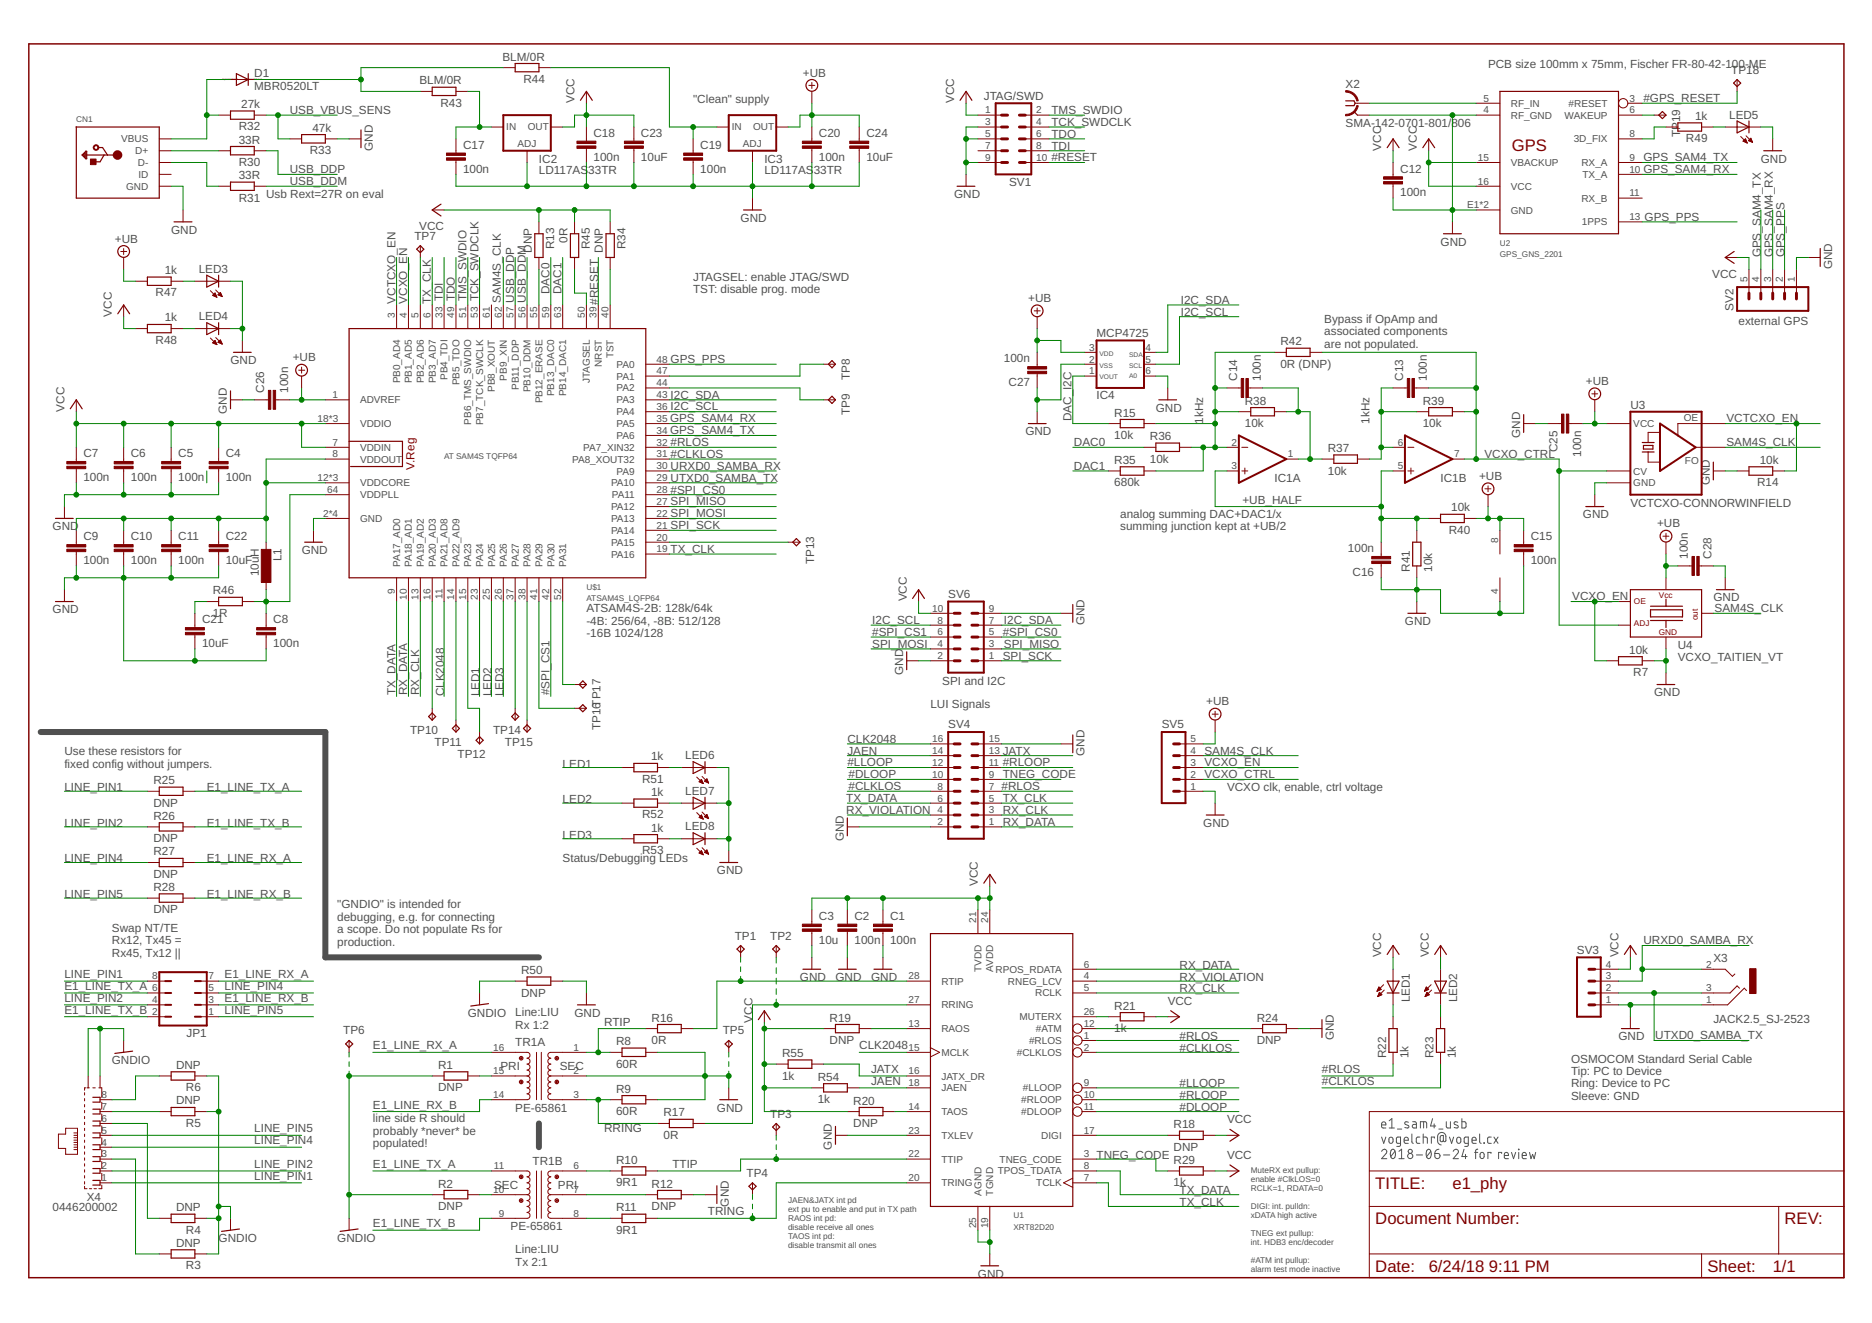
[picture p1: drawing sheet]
<svg xmlns="http://www.w3.org/2000/svg" width="297mm" height="210mm" viewBox="0 0 297 210" stroke-linecap="round" stroke-linejoin="round" font-family="sans-serif">
<defs><g id="words">
<g font-size="2.6" fill="#800000">
<text x="239.9" y="23.9">GPS</text>
<text x="218.2" y="188.6">TITLE:</text>
<text x="230.5" y="188.6">e1_phy</text>
<text x="218.2" y="194.2">Document Number:</text>
<text x="283.2" y="194.2">REV:</text>
<text x="218.2" y="201.8">Date:</text>
<text x="226.7" y="201.8">6/24/18</text>
<text x="236.3" y="201.8">9:11 PM</text>
<text x="270.9" y="201.8">Sheet:</text>
<text x="281.3" y="201.8">1/1</text>
</g>
<g font-size="1.9" fill="#505050">
<text x="79.7" y="9.6">BLM/0R</text>
<text x="236.1" y="10.7">PCB size 100mm x 75mm, Fischer FR-80-42-100-ME</text>
<text x="274.7" y="11.7">TP18</text>
<text x="38.3" y="17.1">27k</text>
<text x="40.3" y="14.3">MBR0520LT</text>
<text x="40.3" y="12.3">D1</text>
<text x="66.5" y="13.4">BLM/0R</text>
<text x="69.9" y="16.9">R43</text>
<text x="83" y="13.2">R44</text>
<text x="91.2" y="16.4" transform="rotate(-90 91.2 16.4)">VCC</text>
<text x="110" y="16.4">&quot;Clean&quot; supply</text>
<text x="127.4" y="12.1">+UB</text>
<text x="151.4" y="16.4" transform="rotate(-90 151.4 16.4)">VCC</text>
<text x="156.1" y="15.8">JTAG/SWD</text>
<text x="213.5" y="13.9">X2</text>
<text x="260.8" y="16.2">#GPS_RESET</text>
<text x="37.9" y="22.8">33R</text>
<text x="37.9" y="20.7">R32</text>
<text x="46" y="18.1">USB_VBUS_SENS</text>
<text x="49.6" y="20.9">47k</text>
<text x="59.2" y="23.9" transform="rotate(-90 59.2 23.9)">GND</text>
<text x="73.5" y="23.6">C17</text>
<text x="94.2" y="21.7">C18</text>
<text x="101.7" y="21.7">C23</text>
<text x="111.1" y="23.6">C19</text>
<text x="129.9" y="21.7">C20</text>
<text x="137.5" y="21.7">C24</text>
<text x="166.8" y="18.1">TMS_SWDIO</text>
<text x="166.8" y="21.8">TDO</text>
<text x="166.8" y="23.7">TDI</text>
<text x="166.8" y="20">TCK_SWDCLK</text>
<text x="213.5" y="20.1">SMA-142-0701-801/806</text>
<text x="219.2" y="23.9" transform="rotate(-90 219.2 23.9)">VCC</text>
<text x="224.8" y="23.9" transform="rotate(-90 224.8 23.9)">VCC</text>
<text x="266.6" y="21.8" transform="rotate(-90 266.6 21.8)">T</text>
<text x="266.6" y="20.6" transform="rotate(-90 266.6 20.6)">P</text>
<text x="266.6" y="19.4" transform="rotate(-90 266.6 19.4)">19</text>
<text x="267.5" y="22.6">R49</text>
<text x="269" y="19">1k</text>
<text x="274.4" y="18.8">LED5</text>
<text x="37.9" y="28.4">33R</text>
<text x="37.9" y="26.3">R30</text>
<text x="46" y="27.5">USB_DDP</text>
<text x="46" y="29.4">USB_DDM</text>
<text x="49.2" y="24.4">R33</text>
<text x="73.5" y="27.4">100n</text>
<text x="85.5" y="27.7">LD117AS</text>
<text x="85.5" y="25.8">IC2</text>
<text x="93.4" y="27.7">33TR</text>
<text x="94.2" y="25.5">100n</text>
<text x="101.7" y="25.5">10uF</text>
<text x="111.1" y="27.4">100n</text>
<text x="121.3" y="27.7">LD117AS</text>
<text x="121.3" y="25.8">IC3</text>
<text x="129.1" y="27.7">33TR</text>
<text x="129.9" y="25.5">100n</text>
<text x="137.5" y="25.5">10uF</text>
<text x="160.1" y="29.5">SV1</text>
<text x="166.8" y="25.6">#RESET</text>
<text x="222.2" y="27.4">C12</text>
<text x="260.8" y="27.5">GPS_SAM4_RX</text>
<text x="260.8" y="25.6">GPS_SAM4_TX</text>
<text x="279.4" y="25.8">GND</text>
<text x="37.9" y="32">R31</text>
<text x="42.2" y="31.4">Usb Rext=27R on eval</text>
<text x="117.5" y="35.2">GND</text>
<text x="151.4" y="31.4">GND</text>
<text x="222.2" y="31.2">100n</text>
<text x="261" y="35">GPS_PPS</text>
<text x="18.2" y="38.5">+UB</text>
<text x="27.2" y="37.1">GND</text>
<text x="65.8" y="38">TP7</text>
<text x="66.5" y="36.5">VCC</text>
<text x="84.4" y="40.1" transform="rotate(-90 84.4 40.1)">DNP</text>
<text x="87.9" y="39.6" transform="rotate(-90 87.9 39.6)">R13</text>
<text x="90" y="38.5" transform="rotate(-90 90 38.5)">0R</text>
<text x="93.6" y="39.6" transform="rotate(-90 93.6 39.6)">R45</text>
<text x="95.7" y="40.1" transform="rotate(-90 95.7 40.1)">DNP</text>
<text x="99.2" y="39.6" transform="rotate(-90 99.2 39.6)">R34</text>
<text x="228.6" y="39">GND</text>
<text x="279.4" y="40.8" transform="rotate(-90 279.4 40.8)">GPS_SAM4_TX</text>
<text x="281.3" y="40.8" transform="rotate(-90 281.3 40.8)">GPS_SAM4_RX</text>
<text x="283.2" y="40.8" transform="rotate(-90 283.2 40.8)">GPS_PPS</text>
<text x="24.7" y="47">R47</text>
<text x="26.1" y="43.5">1k</text>
<text x="31.5" y="43.3">LED3</text>
<text x="70.3" y="47.8" transform="rotate(-90 70.3 47.8)">TDI</text>
<text x="72.2" y="47.8" transform="rotate(-90 72.2 47.8)">TDO</text>
<text x="74" y="47.8" transform="rotate(-90 74 47.8)">TMS_SWDIO</text>
<text x="75.9" y="47.8" transform="rotate(-90 75.9 47.8)">TCK_SWDCLK</text>
<text x="87.2" y="46.7" transform="rotate(-90 87.2 46.7)">DAC0</text>
<text x="89.1" y="46.7" transform="rotate(-90 89.1 46.7)">DAC1</text>
<text x="110" y="44.5">JTAGSEL: enable JTAG/SWD</text>
<text x="110" y="46.5">TST: disable prog. mode</text>
<text x="163.2" y="47.9">+UB</text>
<text x="271.7" y="44">VCC</text>
<text x="290.7" y="42.7" transform="rotate(-90 290.7 42.7)">GND</text>
<text x="17.7" y="50.3" transform="rotate(-90 17.7 50.3)">VCC</text>
<text x="26.1" y="51">1k</text>
<text x="31.5" y="50.8">LED4</text>
<text x="62.7" y="48.2" transform="rotate(-90 62.7 48.2)">VCTCXO_EN</text>
<text x="64.6" y="48.2" transform="rotate(-90 64.6 48.2)">VCXO_EN</text>
<text x="68.4" y="48.2" transform="rotate(-90 68.4 48.2)">TX_CLK</text>
<text x="79.5" y="48" transform="rotate(-90 79.5 48)">SAM4S_CLK</text>
<text x="81.6" y="48" transform="rotate(-90 81.6 48)">USB_DDP</text>
<text x="83.4" y="48" transform="rotate(-90 83.4 48)">USB_DDM</text>
<text x="94.9" y="48.4" transform="rotate(-90 94.9 48.4)">#RESET</text>
<text x="174" y="53.5">MCP4725</text>
<text x="187.4" y="48.2">I2C_SDA</text>
<text x="187.4" y="50.1">I2C_SCL</text>
<text x="210.1" y="51.2">Bypass if OpAmp and</text>
<text x="210.1" y="53.2">associated components</text>
<text x="275.1" y="49.3" transform="rotate(-90 275.1 49.3)">SV2</text>
<text x="275.9" y="51.6">external GPS</text>
<text x="24.7" y="54.6">R48</text>
<text x="36.6" y="57.8">GND</text>
<text x="46.5" y="57.3">+UB</text>
<text x="106.4" y="57.6">GPS_PPS</text>
<text x="159.3" y="57.5">100n</text>
<text x="203.2" y="58.4">0R (DNP)</text>
<text x="203.2" y="54.8">R42</text>
<text x="210.1" y="55.2">are not populated.</text>
<text x="10.2" y="65.3" transform="rotate(-90 10.2 65.3)">VCC</text>
<text x="36" y="65.7" transform="rotate(-90 36 65.7)">GND</text>
<text x="41.9" y="62.3" transform="rotate(-90 41.9 62.3)">C26</text>
<text x="45.7" y="62.3" transform="rotate(-90 45.7 62.3)">100n</text>
<text x="106.4" y="63.2">I2C_SDA</text>
<text x="106.4" y="65.1">I2C_SCL</text>
<text x="134.8" y="65.9" transform="rotate(-90 134.8 65.9)">TP9</text>
<text x="134.8" y="60.3" transform="rotate(-90 134.8 60.3)">TP8</text>
<text x="160" y="61.3">C27</text>
<text x="174" y="63.3">IC4</text>
<text x="183.4" y="65.3">GND</text>
<text x="196.3" y="60.4" transform="rotate(-90 196.3 60.4)">C14</text>
<text x="197.5" y="64.2">R38</text>
<text x="200.1" y="60.4" transform="rotate(-90 200.1 60.4)">100n</text>
<text x="222.6" y="60.4" transform="rotate(-90 222.6 60.4)">C13</text>
<text x="225.8" y="64.2">R39</text>
<text x="226.4" y="60.4" transform="rotate(-90 226.4 60.4)">100n</text>
<text x="251.6" y="61.1">+UB</text>
<text x="258.7" y="64.8">U3</text>
<text x="106.3" y="67">GPS_SAM4_RX</text>
<text x="106.3" y="68.9">GPS_SAM4_TX</text>
<text x="106.4" y="70.8">#RLOS</text>
<text x="162.7" y="69.1">GND</text>
<text x="170" y="66.8" transform="rotate(-90 170 66.8)">DAC_I2C</text>
<text x="170.4" y="70.8">DAC0</text>
<text x="176.8" y="69.6">10k</text>
<text x="176.8" y="66.1">R15</text>
<text x="182.5" y="69.9">R36</text>
<text x="190.9" y="67.2" transform="rotate(-90 190.9 67.2)">1kHz</text>
<text x="197.5" y="67.8">10k</text>
<text x="210.7" y="71.7">R37</text>
<text x="217.3" y="67.2" transform="rotate(-90 217.3 67.2)">1kHz</text>
<text x="225.8" y="67.8">10k</text>
<text x="241.2" y="69.5" transform="rotate(-90 241.2 69.5)">GND</text>
<text x="247.1" y="71.7" transform="rotate(-90 247.1 71.7)">C25</text>
<text x="273.9" y="70.8">SAM4S_CLK</text>
<text x="273.9" y="67">VCTCXO_EN</text>
<text x="13.2" y="76.3">100n</text>
<text x="13.2" y="72.6">C7</text>
<text x="20.8" y="76.3">100n</text>
<text x="20.8" y="72.6">C6</text>
<text x="28.3" y="76.3">100n</text>
<text x="28.3" y="72.6">C5</text>
<text x="35.8" y="76.3">100n</text>
<text x="35.8" y="72.6">C4</text>
<text x="106.4" y="72.7">#CLKLOS</text>
<text x="106.4" y="74.5">URXD0_SAMBA_RX</text>
<text x="106.4" y="76.4">UTXD0_SAMBA_TX</text>
<text x="170.4" y="74.5">DAC1</text>
<text x="176.8" y="77.2">680k</text>
<text x="176.8" y="73.6">R35</text>
<text x="182.5" y="73.4">10k</text>
<text x="202.2" y="76.5">IC1A</text>
<text x="210.7" y="75.3">10k</text>
<text x="228.6" y="76.5">IC1B</text>
<text x="234.7" y="76.1">+UB</text>
<text x="235.5" y="72.7">VCXO_CTRL</text>
<text x="250.9" y="72.5" transform="rotate(-90 250.9 72.5)">100n</text>
<text x="271.3" y="77" transform="rotate(-90 271.3 77)">GND</text>
<text x="278.8" y="77.1">R14</text>
<text x="279.2" y="73.6">10k</text>
<text x="106.4" y="83.9">SPI_SCK</text>
<text x="106.4" y="80.2">SPI_MISO</text>
<text x="106.4" y="82.1">SPI_MOSI</text>
<text x="106.4" y="78.3">#SPI_CS0</text>
<text x="177.8" y="82.2">analog summing DAC+DAC1/x</text>
<text x="197.1" y="80">+UB_HALF</text>
<text x="230.3" y="81.1">10k</text>
<text x="251.2" y="82.3">GND</text>
<text x="258.7" y="80.4">VCTCXO-CONNORWINFIELD</text>
<text x="262.9" y="83.7">+UB</text>
<text x="8.3" y="84.1">GND</text>
<text x="13.2" y="89.5">100n</text>
<text x="13.2" y="85.7">C9</text>
<text x="20.8" y="89.5">100n</text>
<text x="20.8" y="85.7">C10</text>
<text x="28.3" y="89.5">100n</text>
<text x="28.3" y="85.7">C11</text>
<text x="35.8" y="89.5">10uF</text>
<text x="35.8" y="85.7">C22</text>
<text x="44.6" y="89" transform="rotate(-90 44.6 89)">L1</text>
<text x="47.9" y="87.9">GND</text>
<text x="106.4" y="87.7">TX_CLK</text>
<text x="129.2" y="89.5" transform="rotate(-90 129.2 89.5)">TP13</text>
<text x="177.8" y="84.1">summing junction kept at +UB/2</text>
<text x="213.9" y="87.6">100n</text>
<text x="229.9" y="84.7">R40</text>
<text x="242.9" y="89.5">100n</text>
<text x="242.9" y="85.7">C15</text>
<text x="267.8" y="88.7" transform="rotate(-90 267.8 88.7)">100n</text>
<text x="271.6" y="88.7" transform="rotate(-90 271.6 88.7)">C28</text>
<text x="33.7" y="94.3">R46</text>
<text x="41.1" y="91.4" transform="rotate(-90 41.1 91.4)">10uH</text>
<text x="143.9" y="95.4" transform="rotate(-90 143.9 95.4)">VCC</text>
<text x="150.5" y="94.9">SV6</text>
<text x="214.6" y="91.4">C16</text>
<text x="223.7" y="90.7" transform="rotate(-90 223.7 90.7)">R41</text>
<text x="227.3" y="90.7" transform="rotate(-90 227.3 90.7)">10k</text>
<text x="249.5" y="95.2">VCXO_EN</text>
<text x="271.9" y="95.4">GND</text>
<text x="8.3" y="97.3">GND</text>
<text x="32.1" y="98.9">C21</text>
<text x="33.7" y="97.9">1R</text>
<text x="43.3" y="98.9">C8</text>
<text x="93" y="97.1">ATSAM4S-2B: 128k/64k</text>
<text x="93" y="99.1">-4B: 256/64, -8B: 512/128</text>
<text x="93" y="101.1">-16B 1024/128</text>
<text x="138.4" y="99">I2C_SCL</text>
<text x="138.4" y="100.9">#SPI_CS1</text>
<text x="159.1" y="100.9">#SPI_CS0</text>
<text x="159.3" y="99">I2C_SDA</text>
<text x="172.1" y="99.2" transform="rotate(-90 172.1 99.2)">GND</text>
<text x="222.9" y="99.2">GND</text>
<text x="272.1" y="97.1">SAM4S_CLK</text>
<text x="32.1" y="102.7">10uF</text>
<text x="43.3" y="102.7">100n</text>
<text x="138.4" y="102.8">SPI_MOSI</text>
<text x="143.3" y="107.1" transform="rotate(-90 143.3 107.1)">GND</text>
<text x="159.1" y="104.7">SPI_SCK</text>
<text x="159.3" y="102.8">SPI_MISO</text>
<text x="258.5" y="103.7">10k</text>
<text x="259.2" y="107.3">R7</text>
<text x="266.2" y="104.8">VCXO_TAITIEN_VT</text>
<text x="266.2" y="103">U4</text>
<text x="62.7" y="110.3" transform="rotate(-90 62.7 110.3)">TX_DATA</text>
<text x="64.6" y="110.3" transform="rotate(-90 64.6 110.3)">RX_DATA</text>
<text x="66.5" y="110.3" transform="rotate(-90 66.5 110.3)">RX_CLK</text>
<text x="70.5" y="110.5" transform="rotate(-90 70.5 110.5)">CLK2048</text>
<text x="76.1" y="110.5" transform="rotate(-90 76.1 110.5)">LED1</text>
<text x="78" y="110.5" transform="rotate(-90 78 110.5)">LED2</text>
<text x="79.9" y="110.5" transform="rotate(-90 79.9 110.5)">LED3</text>
<text x="87.2" y="110.3" transform="rotate(-90 87.2 110.3)">#SPI_CS1</text>
<text x="147.6" y="112.4">LUI Signals</text>
<text x="149.5" y="108.6">SPI and I2C</text>
<text x="191.4" y="111.9">+UB</text>
<text x="262.5" y="110.5">GND</text>
<text x="10.2" y="119.8">Use these resistors for</text>
<text x="65.1" y="116.5">TP10</text>
<text x="69" y="118.4">TP11</text>
<text x="78.2" y="116.5">TP14</text>
<text x="80.1" y="118.4">TP15</text>
<text x="95.3" y="115.9" transform="rotate(-90 95.3 115.9)">TP16TP17</text>
<text x="134.5" y="119.7">JAEN</text>
<text x="134.5" y="117.8">CLK2048</text>
<text x="150.5" y="115.6">SV4</text>
<text x="159.1" y="119.7">JATX</text>
<text x="172.1" y="119.9" transform="rotate(-90 172.1 119.9)">GND</text>
<text x="184.3" y="115.6">SV5</text>
<text x="191.1" y="119.7">SAM4S_CLK</text>
<text x="10.2" y="121.8">fixed config without jumpers.</text>
<text x="10.2" y="125.5">LINE_PIN1</text>
<text x="24.3" y="124.4">R25</text>
<text x="32.8" y="125.5">E1_LINE_TX_A</text>
<text x="72.6" y="120.3">TP12</text>
<text x="89.3" y="121.8">LED1</text>
<text x="101.9" y="124.2">R51</text>
<text x="103.3" y="120.6">1k</text>
<text x="108.7" y="120.5">LED6</text>
<text x="134.5" y="121.6">#LLOOP</text>
<text x="134.6" y="123.5">#DLOOP</text>
<text x="134.6" y="125.4">#CLKLOS</text>
<text x="158.9" y="125.4">#RLOS</text>
<text x="159.1" y="121.6">#RLOOP</text>
<text x="159.1" y="123.5">TNEG_CODE</text>
<text x="191.1" y="123.5">VCXO_CTRL</text>
<text x="191.1" y="121.6">VCXO_EN</text>
<text x="194.7" y="125.5">VCXO clk, enable, ctrl voltage</text>
<text x="10.2" y="131.2">LINE_PIN2</text>
<text x="24.3" y="128">DNP</text>
<text x="24.3" y="130.1">R26</text>
<text x="32.8" y="131.2">E1_LINE_TX_B</text>
<text x="89.3" y="127.4">LED2</text>
<text x="101.9" y="129.8">R52</text>
<text x="103.3" y="126.3">1k</text>
<text x="103.3" y="131.9">1k</text>
<text x="108.7" y="126.1">LED7</text>
<text x="108.7" y="131.8">LED8</text>
<text x="134.3" y="129.1">RX_VIOLATION</text>
<text x="134.3" y="127.2">TX_DATA</text>
<text x="159.1" y="129.1">RX_CLK</text>
<text x="159.1" y="131">RX_DATA</text>
<text x="159.1" y="127.2">TX_CLK</text>
<text x="190.9" y="131.2">GND</text>
<text x="10.2" y="136.8">LINE_PIN4</text>
<text x="24.3" y="133.6">DNP</text>
<text x="24.3" y="135.7">R27</text>
<text x="32.8" y="136.8">E1_LINE_RX_A</text>
<text x="89.3" y="136.8">Status/Debugging LEDs</text>
<text x="89.3" y="133.1">LED3</text>
<text x="101.9" y="135.5">R53</text>
<text x="133.9" y="133.5" transform="rotate(-90 133.9 133.5)">GND</text>
<text x="10.2" y="142.5">LINE_PIN5</text>
<text x="24.3" y="139.3">DNP</text>
<text x="24.3" y="141.4">R28</text>
<text x="32.8" y="142.5">E1_LINE_RX_B</text>
<text x="113.8" y="138.7">GND</text>
<text x="155.2" y="140.6" transform="rotate(-90 155.2 140.6)">VCC</text>
<text x="17.7" y="147.9">Swap NT/TE</text>
<text x="17.7" y="149.8">Rx12, Tx45 =</text>
<text x="24.3" y="144.9">DNP</text>
<text x="53.5" y="144.1">&quot;GNDIO&quot; is intended for</text>
<text x="53.5" y="146.1">debugging, e.g. for connecting</text>
<text x="53.5" y="148">a scope. Do not populate Rs for</text>
<text x="116.6" y="149.1">TP1</text>
<text x="122.2" y="149.1">TP2</text>
<text x="129.9" y="149.7">10u</text>
<text x="129.9" y="146">C3</text>
<text x="135.6" y="149.7">100n</text>
<text x="135.6" y="146">C2</text>
<text x="141.2" y="149.7">100n</text>
<text x="141.2" y="146">C1</text>
<text x="260.8" y="149.8">URXD0_SAMBA_RX</text>
<text x="10.2" y="155.2">LINE_PIN1</text>
<text x="17.7" y="151.8">Rx45, Tx12 ||</text>
<text x="35.6" y="155.2">E1_LINE_RX_A</text>
<text x="53.5" y="150">production.</text>
<text x="82.7" y="154.5">R50</text>
<text x="126.9" y="155.7">GND</text>
<text x="132.6" y="155.7">GND</text>
<text x="138.2" y="155.7">GND</text>
<text x="187.2" y="155.6">RX_VIOLATION</text>
<text x="187.2" y="153.7">RX_DATA</text>
<text x="219.2" y="151.9" transform="rotate(-90 219.2 151.9)">VCC</text>
<text x="226.7" y="151.9" transform="rotate(-90 226.7 151.9)">VCC</text>
<text x="250.2" y="151.3">SV3</text>
<text x="256.8" y="151.9" transform="rotate(-90 256.8 151.9)">VCC</text>
<text x="271.9" y="152.6">X3</text>
<text x="10.2" y="157.1">E1_LINE_TX_A</text>
<text x="10.2" y="160.8">E1_LINE_TX_B</text>
<text x="10.2" y="159">LINE_PIN2</text>
<text x="35.6" y="159">E1_LINE_RX_B</text>
<text x="35.6" y="160.8">LINE_PIN5</text>
<text x="35.6" y="157.1">LINE_PIN4</text>
<text x="74.2" y="161.3">GNDIO</text>
<text x="81.8" y="161.2">Line:LIU</text>
<text x="82.7" y="158.1">DNP</text>
<text x="91.2" y="161.3">GND</text>
<text x="176.8" y="160.2">R21</text>
<text x="185.3" y="159.4">VCC</text>
<text x="187.2" y="157.4">RX_CLK</text>
<text x="223.7" y="159" transform="rotate(-90 223.7 159)">LED1</text>
<text x="231.2" y="159" transform="rotate(-90 231.2 159)">LED2</text>
<text x="29.6" y="164.5">JP1</text>
<text x="54.5" y="164.1">TP6</text>
<text x="59.2" y="166.5">E1_LINE_RX_A</text>
<text x="81.8" y="163.2">Rx 1:2</text>
<text x="81.8" y="166">TR1A</text>
<text x="95.9" y="162.7">RTIP</text>
<text x="97.8" y="165.8">R8</text>
<text x="103.4" y="165.6">0R</text>
<text x="103.4" y="162.1">R16</text>
<text x="114.7" y="164.1">TP5</text>
<text x="119.4" y="162.2" transform="rotate(-90 119.4 162.2)">VCC</text>
<text x="124.1" y="167.7">R55</text>
<text x="131.6" y="165.6">DNP</text>
<text x="131.6" y="162.1">R19</text>
<text x="136.3" y="166.5">CLK2048</text>
<text x="176.8" y="163.8">1k</text>
<text x="187.2" y="165">#RLOS</text>
<text x="187.2" y="166.9">#CLKLOS</text>
<text x="199.4" y="165.6">DNP</text>
<text x="199.4" y="162.1">R24</text>
<text x="211.6" y="165.1" transform="rotate(-90 211.6 165.1)">GND</text>
<text x="219.9" y="167.9" transform="rotate(-90 219.9 167.9)">R22</text>
<text x="223.5" y="167.9" transform="rotate(-90 223.5 167.9)">1k</text>
<text x="227.5" y="167.9" transform="rotate(-90 227.5 167.9)">R23</text>
<text x="231" y="167.9" transform="rotate(-90 231 167.9)">1k</text>
<text x="256.8" y="165.1">GND</text>
<text x="262.7" y="164.9">UTXD0_SAMBA_TX</text>
<text x="271.9" y="162.2">JACK2.5_SJ-2523</text>
<text x="17.7" y="168.8">GNDIO</text>
<text x="27.9" y="169.6">DNP</text>
<text x="29.5" y="173.1">R6</text>
<text x="69.5" y="173.2">DNP</text>
<text x="69.5" y="169.6">R1</text>
<text x="79.4" y="169.8">PRI</text>
<text x="88.8" y="169.8">SEC</text>
<text x="97.8" y="169.4">60R</text>
<text x="97.8" y="173.4">R9</text>
<text x="124.1" y="171.3">1k</text>
<text x="129.8" y="171.5">R54</text>
<text x="138.2" y="170.2">JATX</text>
<text x="138.2" y="172.1">JAEN</text>
<text x="187.2" y="172.5">#LLOOP</text>
<text x="209.8" y="170.2">#RLOS</text>
<text x="209.8" y="172.1">#CLKLOS</text>
<text x="249.3" y="168.6">OSMOCOM Standard Serial Cable</text>
<text x="249.3" y="170.5">Tip: PC to Device</text>
<text x="249.3" y="172.5">Ring: Device to PC</text>
<text x="27.9" y="175.2">DNP</text>
<text x="29.5" y="178.8">R5</text>
<text x="40.3" y="179.7">LINE_PIN5</text>
<text x="59.2" y="178.1">line side R should</text>
<text x="59.2" y="175.9">E1_LINE_RX_B</text>
<text x="81.8" y="176.4">PE-65861</text>
<text x="95.9" y="179.7">RRING</text>
<text x="97.8" y="176.9">60R</text>
<text x="105.3" y="177.1">R17</text>
<text x="113.8" y="176.4">GND</text>
<text x="122.2" y="177.3">TP3</text>
<text x="129.8" y="175">1k</text>
<text x="135.4" y="178.8">DNP</text>
<text x="135.4" y="175.3">R20</text>
<text x="186.2" y="179">R18</text>
<text x="187.2" y="174.4">#RLOOP</text>
<text x="187.2" y="176.3">#DLOOP</text>
<text x="194.7" y="178.2">VCC</text>
<text x="249.3" y="174.5">Sleeve: GND</text>
<text x="40.3" y="185.3">LINE_PIN2</text>
<text x="40.3" y="181.5">LINE_PIN4</text>
<text x="59.2" y="180">probably *never* be</text>
<text x="59.2" y="182">populated!</text>
<text x="59.2" y="185.3">E1_LINE_TX_A</text>
<text x="84.5" y="184.8">TR1B</text>
<text x="97.8" y="184.7">R10</text>
<text x="105.3" y="180.7">0R</text>
<text x="106.7" y="185.3">TTIP</text>
<text x="132" y="182.4" transform="rotate(-90 132 182.4)">GND</text>
<text x="174" y="183.9">TNEG_CODE</text>
<text x="186.2" y="182.6">DNP</text>
<text x="186.2" y="184.7">R29</text>
<text x="194.7" y="183.9">VCC</text>
<text x="13.8" y="190.5">X4</text>
<text x="40.3" y="187.2">LINE_PIN1</text>
<text x="69.5" y="192">DNP</text>
<text x="69.5" y="188.4">R2</text>
<text x="78.4" y="188.6">SEC</text>
<text x="88.5" y="188.6">PRI</text>
<text x="97.8" y="188.2">9R1</text>
<text x="103.4" y="192">DNP</text>
<text x="103.4" y="188.4">R12</text>
<text x="115.6" y="191.4" transform="rotate(-90 115.6 191.4)">GND</text>
<text x="118.5" y="186.7">TP4</text>
<text x="186.2" y="188.2">1k</text>
<text x="187.2" y="189.4">TX_DATA</text>
<text x="187.2" y="191.3">TX_CLK</text>
<text x="8.3" y="192.2">0446200002</text>
<text x="27.9" y="197.8">DNP</text>
<text x="27.9" y="192.2">DNP</text>
<text x="29.5" y="195.7">R4</text>
<text x="34.7" y="197.1">GNDIO</text>
<text x="53.5" y="197.1">GNDIO</text>
<text x="59.2" y="194.7">E1_LINE_TX_B</text>
<text x="81" y="195.2">PE-65861</text>
<text x="97.8" y="195.7">9R1</text>
<text x="97.8" y="192.2">R11</text>
<text x="112.3" y="192.8">TRING</text>
<text x="29.5" y="201.4">R3</text>
<text x="81.8" y="198.9">Line:LIU</text>
<text x="81.8" y="200.8">Tx 2:1</text>
<text x="155.2" y="202.7">GND</text>
</g>
<text font-size="1.9" fill="#800000" x="65.8" y="74.5" transform="rotate(-90 65.8 74.5)">V.Reg</text>
<g font-size="1.6" fill="#505050">
<text x="156.3" y="18">1</text>
<text x="164.4" y="18">2</text>
<text x="235.4" y="16.1">5</text>
<text x="235.4" y="18">4</text>
<text x="239.7" y="16.9">RF_IN</text>
<text x="248.9" y="16.9">#RESET</text>
<text x="258.5" y="16.1">3</text>
<text x="258.5" y="18">6</text>
<text x="19.2" y="22.6">VBUS</text>
<text x="80.3" y="20.6">IN</text>
<text x="82.1" y="23.3">ADJ</text>
<text x="83.7" y="20.6">OUT</text>
<text x="116.1" y="20.6">IN</text>
<text x="117.9" y="23.3">ADJ</text>
<text x="119.5" y="20.6">OUT</text>
<text x="156.3" y="19.9">3</text>
<text x="156.3" y="21.8">5</text>
<text x="156.3" y="23.6">7</text>
<text x="164.4" y="19.9">4</text>
<text x="164.4" y="21.8">6</text>
<text x="164.4" y="23.6">8</text>
<text x="239.7" y="18.8">RF_GND</text>
<text x="248.3" y="18.8">WAKEUP</text>
<text x="249.7" y="22.6">3D_FIX</text>
<text x="258.5" y="21.8">8</text>
<text x="21.5" y="24.5">D+</text>
<text x="21.9" y="26.3">D-</text>
<text x="22" y="28.2">ID</text>
<text x="156.3" y="25.5">9</text>
<text x="164.4" y="25.5">10</text>
<text x="234.5" y="25.5">15</text>
<text x="234.5" y="29.3">16</text>
<text x="239.7" y="26.4">VBACKUP</text>
<text x="250.9" y="26.3">RX_A</text>
<text x="251.1" y="28.2">TX_A</text>
<text x="258.5" y="25.5">9</text>
<text x="258.5" y="27.4">10</text>
<text x="20" y="30.1">GND</text>
<text x="232.8" y="33.1">E1*2</text>
<text x="239.7" y="30.1">VCC</text>
<text x="239.7" y="33.9">GND</text>
<text x="250.9" y="32">RX_B</text>
<text x="251" y="35.8">1PPS</text>
<text x="258.5" y="31.2">11</text>
<text x="258.5" y="34.9">13</text>
<text x="277.3" y="44.8" transform="rotate(-90 277.3 44.8)">5</text>
<text x="279.1" y="44.8" transform="rotate(-90 279.1 44.8)">4</text>
<text x="281" y="44.8" transform="rotate(-90 281 44.8)">3</text>
<text x="282.9" y="44.8" transform="rotate(-90 282.9 44.8)">2</text>
<text x="284.8" y="44.8" transform="rotate(-90 284.8 44.8)">1</text>
<text x="62.7" y="50.4" transform="rotate(-90 62.7 50.4)">3</text>
<text x="64.5" y="50.4" transform="rotate(-90 64.5 50.4)">4</text>
<text x="66.4" y="50.4" transform="rotate(-90 66.4 50.4)">5</text>
<text x="68.3" y="50.4" transform="rotate(-90 68.3 50.4)">6</text>
<text x="70.2" y="50.4" transform="rotate(-90 70.2 50.4)">33</text>
<text x="72.1" y="50.4" transform="rotate(-90 72.1 50.4)">49</text>
<text x="74" y="50.4" transform="rotate(-90 74 50.4)">51</text>
<text x="75.8" y="50.4" transform="rotate(-90 75.8 50.4)">53</text>
<text x="77.7" y="50.4" transform="rotate(-90 77.7 50.4)">61</text>
<text x="79.6" y="50.4" transform="rotate(-90 79.6 50.4)">62</text>
<text x="81.5" y="50.4" transform="rotate(-90 81.5 50.4)">57</text>
<text x="83.4" y="50.4" transform="rotate(-90 83.4 50.4)">56</text>
<text x="85.3" y="50.4" transform="rotate(-90 85.3 50.4)">55</text>
<text x="87.1" y="50.4" transform="rotate(-90 87.1 50.4)">59</text>
<text x="89" y="50.4" transform="rotate(-90 89 50.4)">63</text>
<text x="92.8" y="50.4" transform="rotate(-90 92.8 50.4)">50</text>
<text x="94.7" y="50.4" transform="rotate(-90 94.7 50.4)">39</text>
<text x="96.5" y="50.4" transform="rotate(-90 96.5 50.4)">40</text>
<text x="95.5" y="58.2" transform="rotate(-90 95.5 58.2)">NRST</text>
<text x="97.4" y="56.9" transform="rotate(-90 97.4 56.9)">TST</text>
<text x="97.8" y="58.3">PA0</text>
<text x="104.2" y="59.4">47</text>
<text x="104.2" y="57.5">48</text>
<text x="172.8" y="59.4">1</text>
<text x="172.8" y="57.5">2</text>
<text x="172.8" y="55.6">3</text>
<text x="181.8" y="55.6">4</text>
<text x="181.8" y="57.5">5</text>
<text x="181.8" y="59.4">6</text>
<text x="52.8" y="63.2">1</text>
<text x="57.1" y="64">ADVREF</text>
<text x="63.5" y="60.8" transform="rotate(-90 63.5 60.8)">PB0_AD4</text>
<text x="65.4" y="60.8" transform="rotate(-90 65.4 60.8)">PB1_AD5</text>
<text x="67.2" y="60.8" transform="rotate(-90 67.2 60.8)">PB2_AD6</text>
<text x="69.1" y="60.8" transform="rotate(-90 69.1 60.8)">PB3_AD7</text>
<text x="71" y="60.3" transform="rotate(-90 71 60.3)">PB4_TDI</text>
<text x="72.9" y="61.1" transform="rotate(-90 72.9 61.1)">PB5_TDO</text>
<text x="78.5" y="62.2" transform="rotate(-90 78.5 62.2)">PB8_XOUT</text>
<text x="80.4" y="60.4" transform="rotate(-90 80.4 60.4)">PB9_XIN</text>
<text x="82.3" y="61.9" transform="rotate(-90 82.3 61.9)">PB11_DDP</text>
<text x="84.2" y="62.3" transform="rotate(-90 84.2 62.3)">PB10_DDM</text>
<text x="86.1" y="64" transform="rotate(-90 86.1 64)">PB12_ERASE</text>
<text x="88" y="62.9" transform="rotate(-90 88 62.9)">PB13_DAC0</text>
<text x="89.8" y="62.9" transform="rotate(-90 89.8 62.9)">PB14_DAC1</text>
<text x="93.6" y="60.8" transform="rotate(-90 93.6 60.8)">JTAGSEL</text>
<text x="97.8" y="65.9">PA4</text>
<text x="97.8" y="64">PA3</text>
<text x="97.8" y="62.1">PA2</text>
<text x="97.8" y="60.2">PA1</text>
<text x="104.2" y="65.1">36</text>
<text x="104.2" y="63.2">43</text>
<text x="104.2" y="61.3">44</text>
<text x="50.4" y="66.9">18*3</text>
<text x="52.8" y="70.7">7</text>
<text x="57.1" y="71.5">VDDIN</text>
<text x="57.1" y="67.8">VDDIO</text>
<text x="74.8" y="67.4" transform="rotate(-90 74.8 67.4)">PB6_TMS_SWDIO</text>
<text x="76.7" y="67.5" transform="rotate(-90 76.7 67.5)">PB7_TCK_SWCLK</text>
<text x="92.6" y="71.5">PA7_XIN32</text>
<text x="97.8" y="69.6">PA6</text>
<text x="97.8" y="67.8">PA5</text>
<text x="104.2" y="70.7">32</text>
<text x="104.2" y="68.8">34</text>
<text x="104.2" y="66.9">35</text>
<text x="195.4" y="70.7">2</text>
<text x="221.8" y="70.7">6</text>
<text x="259.2" y="67.8">VCC</text>
<text x="267.2" y="66.8">OE</text>
<text x="50.4" y="76.3">12*3</text>
<text x="52.8" y="72.6">8</text>
<text x="57.1" y="73.4">VDDOUT</text>
<text x="57.1" y="77.2">VDDCORE</text>
<text x="90.8" y="73.4">PA8_XOUT32</text>
<text x="97" y="77.2">PA10</text>
<text x="97.8" y="75.3">PA9</text>
<text x="104.2" y="76.3">29</text>
<text x="104.2" y="74.5">30</text>
<text x="104.2" y="72.6">31</text>
<text x="195.4" y="74.5">3</text>
<text x="204.4" y="72.6">1</text>
<text x="221.8" y="74.5">5</text>
<text x="230.7" y="72.6">7</text>
<text x="259.2" y="77.2">GND</text>
<text x="259.2" y="75.3">CV</text>
<text x="267.4" y="73.6">FO</text>
<text x="51.3" y="82">2*4</text>
<text x="51.9" y="78.2">64</text>
<text x="57.1" y="82.8">GND</text>
<text x="57.1" y="79.1">VDDPLL</text>
<text x="97" y="82.8">PA13</text>
<text x="97" y="80.9">PA12</text>
<text x="97.1" y="79">PA11</text>
<text x="104.2" y="83.9">21</text>
<text x="104.2" y="82">22</text>
<text x="104.2" y="80.1">27</text>
<text x="104.2" y="78.2">28</text>
<text x="63.5" y="89.9" transform="rotate(-90 63.5 89.9)">PA17_AD0</text>
<text x="65.4" y="89.9" transform="rotate(-90 65.4 89.9)">PA18_AD1</text>
<text x="67.3" y="89.9" transform="rotate(-90 67.3 89.9)">PA19_AD2</text>
<text x="69.1" y="89.9" transform="rotate(-90 69.1 89.9)">PA20_AD3</text>
<text x="71" y="89.9" transform="rotate(-90 71 89.9)">PA21_AD8</text>
<text x="72.9" y="89.9" transform="rotate(-90 72.9 89.9)">PA22_AD9</text>
<text x="74.8" y="89.9" transform="rotate(-90 74.8 89.9)">PA23</text>
<text x="76.7" y="89.9" transform="rotate(-90 76.7 89.9)">PA24</text>
<text x="78.6" y="89.9" transform="rotate(-90 78.6 89.9)">PA25</text>
<text x="80.4" y="89.9" transform="rotate(-90 80.4 89.9)">PA26</text>
<text x="82.3" y="89.9" transform="rotate(-90 82.3 89.9)">PA27</text>
<text x="84.2" y="89.9" transform="rotate(-90 84.2 89.9)">PA28</text>
<text x="86.1" y="89.9" transform="rotate(-90 86.1 89.9)">PA29</text>
<text x="88" y="89.9" transform="rotate(-90 88 89.9)">PA30</text>
<text x="89.8" y="89.9" transform="rotate(-90 89.8 89.9)">PA31</text>
<text x="97" y="88.5">PA16</text>
<text x="97" y="86.6">PA15</text>
<text x="97" y="84.7">PA14</text>
<text x="104.2" y="87.6">19</text>
<text x="104.2" y="85.8">20</text>
<text x="237.7" y="86.2" transform="rotate(-90 237.7 86.2)">8</text>
<text x="62.7" y="94.3" transform="rotate(-90 62.7 94.3)">9</text>
<text x="64.5" y="95.2" transform="rotate(-90 64.5 95.2)">10</text>
<text x="66.4" y="95.2" transform="rotate(-90 66.4 95.2)">13</text>
<text x="68.3" y="95.2" transform="rotate(-90 68.3 95.2)">16</text>
<text x="70.2" y="95" transform="rotate(-90 70.2 95)">11</text>
<text x="72.1" y="95.2" transform="rotate(-90 72.1 95.2)">14</text>
<text x="74" y="95.2" transform="rotate(-90 74 95.2)">15</text>
<text x="75.8" y="95.2" transform="rotate(-90 75.8 95.2)">23</text>
<text x="77.7" y="95.2" transform="rotate(-90 77.7 95.2)">25</text>
<text x="79.6" y="95.2" transform="rotate(-90 79.6 95.2)">26</text>
<text x="81.5" y="95.2" transform="rotate(-90 81.5 95.2)">37</text>
<text x="83.4" y="95.2" transform="rotate(-90 83.4 95.2)">38</text>
<text x="85.3" y="95.2" transform="rotate(-90 85.3 95.2)">41</text>
<text x="87.1" y="95.2" transform="rotate(-90 87.1 95.2)">42</text>
<text x="89" y="95.2" transform="rotate(-90 89 95.2)">52</text>
<text x="237.7" y="94.3" transform="rotate(-90 237.7 94.3)">4</text>
<text x="147.9" y="97">10</text>
<text x="148.8" y="100.8">6</text>
<text x="148.8" y="98.9">8</text>
<text x="156.9" y="100.8">5</text>
<text x="156.9" y="98.9">7</text>
<text x="156.9" y="97">9</text>
<text x="148.8" y="104.6">2</text>
<text x="148.8" y="102.7">4</text>
<text x="156.9" y="104.6">1</text>
<text x="156.9" y="102.7">3</text>
<text x="147.9" y="119.6">14</text>
<text x="147.9" y="117.8">16</text>
<text x="156.9" y="119.6">13</text>
<text x="156.9" y="117.8">15</text>
<text x="188.9" y="119.6">4</text>
<text x="188.9" y="117.8">5</text>
<text x="147.9" y="123.4">10</text>
<text x="147.9" y="121.5">12</text>
<text x="148.8" y="125.3">8</text>
<text x="156.9" y="125.3">7</text>
<text x="156.9" y="123.4">9</text>
<text x="156.9" y="121.5">11</text>
<text x="188.9" y="125.3">1</text>
<text x="188.9" y="123.4">2</text>
<text x="188.9" y="121.5">3</text>
<text x="148.8" y="130.9">2</text>
<text x="148.8" y="129">4</text>
<text x="148.8" y="127.2">6</text>
<text x="156.9" y="130.9">1</text>
<text x="156.9" y="129">3</text>
<text x="156.9" y="127.2">5</text>
<text x="154.9" y="146.4" transform="rotate(-90 154.9 146.4)">21</text>
<text x="156.8" y="146.4" transform="rotate(-90 156.8 146.4)">24</text>
<text x="24.1" y="155.4">8</text>
<text x="33.1" y="155.4">7</text>
<text x="144.1" y="155.4">28</text>
<text x="155.7" y="154.2" transform="rotate(-90 155.7 154.2)">TVDD</text>
<text x="157.6" y="154.2" transform="rotate(-90 157.6 154.2)">AVDD</text>
<text x="158" y="154.3">RPOS_RDATA</text>
<text x="172" y="153.5">6</text>
<text x="172" y="155.4">4</text>
<text x="254.8" y="155.4">3</text>
<text x="254.8" y="153.5">4</text>
<text x="270.7" y="153.5">2</text>
<text x="24.1" y="161">2</text>
<text x="24.1" y="159.2">4</text>
<text x="24.1" y="157.3">6</text>
<text x="33.1" y="161">1</text>
<text x="33.1" y="159.2">3</text>
<text x="33.1" y="157.3">5</text>
<text x="144.1" y="159.2">27</text>
<text x="149.4" y="156.2">RTIP</text>
<text x="149.4" y="160">RRING</text>
<text x="159.9" y="156.2">RNEG_LCV</text>
<text x="161.8" y="161.9">MUTERX</text>
<text x="164.3" y="158.1">RCLK</text>
<text x="172" y="157.3">5</text>
<text x="172" y="161">26</text>
<text x="254.8" y="159.2">1</text>
<text x="254.8" y="157.3">2</text>
<text x="270.7" y="159.2">1</text>
<text x="270.7" y="157.3">3</text>
<text x="78.3" y="166.7">16</text>
<text x="91" y="166.7">1</text>
<text x="144.1" y="166.7">15</text>
<text x="144.1" y="162.9">13</text>
<text x="149.4" y="167.5">MCLK</text>
<text x="149.4" y="163.8">RAOS</text>
<text x="161.3" y="167.5">#CLKLOS</text>
<text x="163.3" y="165.6">#RLOS</text>
<text x="164.4" y="163.7">#ATM</text>
<text x="172" y="164.8">1</text>
<text x="172" y="166.7">2</text>
<text x="172" y="162.9">12</text>
<text x="78.3" y="170.5">15</text>
<text x="91" y="170.5">2</text>
<text x="144.1" y="170.5">16</text>
<text x="144.1" y="172.3">18</text>
<text x="149.4" y="171.3">JATX_DR</text>
<text x="149.4" y="173.2">JAEN</text>
<text x="162.3" y="173.2">#LLOOP</text>
<text x="172" y="172.3">9</text>
<text x="16.1" y="179.9">5</text>
<text x="16.1" y="178">6</text>
<text x="16.1" y="176.1">7</text>
<text x="16.1" y="174.2">8</text>
<text x="78.3" y="174.2">14</text>
<text x="91" y="174.2">3</text>
<text x="144.1" y="179.9">23</text>
<text x="144.1" y="176.1">14</text>
<text x="149.4" y="176.9">TAOS</text>
<text x="162.1" y="175">#RLOOP</text>
<text x="162.1" y="176.9">#DLOOP</text>
<text x="172" y="174.2">10</text>
<text x="172" y="176.1">11</text>
<text x="172" y="179.9">17</text>
<text x="16.1" y="185.5">2</text>
<text x="16.1" y="183.6">3</text>
<text x="16.1" y="181.7">4</text>
<text x="78.4" y="185.5">11</text>
<text x="91" y="185.5">6</text>
<text x="144.1" y="183.6">22</text>
<text x="149.4" y="184.5">TTIP</text>
<text x="149.4" y="180.7">TXLEV</text>
<text x="158.6" y="184.4">TNEG_CODE</text>
<text x="165.2" y="180.7">DIGI</text>
<text x="172" y="183.6">3</text>
<text x="172" y="185.5">8</text>
<text x="16.1" y="187.4">1</text>
<text x="78.3" y="189.3">10</text>
<text x="91" y="189.3">7</text>
<text x="144.1" y="187.4">20</text>
<text x="149.4" y="188.2">TRING</text>
<text x="155.7" y="189.7" transform="rotate(-90 155.7 189.7)">AGND</text>
<text x="157.6" y="189.7" transform="rotate(-90 157.6 189.7)">TGND</text>
<text x="158.3" y="186.3">TPOS_TDATA</text>
<text x="164.4" y="188.2">TCLK</text>
<text x="172" y="187.4">7</text>
<text x="79.1" y="193">9</text>
<text x="91" y="193">8</text>
<text x="154.9" y="194.9" transform="rotate(-90 154.9 194.9)">25</text>
<text x="156.8" y="194.9" transform="rotate(-90 156.8 194.9)">19</text>
</g>
<g font-size="1.3" fill="#505050">
<text x="12.1" y="19.4">CN1</text>
<text x="238" y="40.8">GPS_GNS_2201</text>
<text x="238" y="39">U2</text>
<text x="70.5" y="72.8">AT SAM4S TQFP64</text>
<text x="93" y="95.4">ATSAM4S_LQFP64</text>
<text x="93" y="93.5">U$1</text>
<text x="125" y="190.9">JAEN&amp;JATX int pd</text>
<text x="198.5" y="186.2">MuteRX ext pullup:</text>
<text x="198.5" y="187.6">enable #ClkLOS=0</text>
<text x="198.5" y="189">RCLK=1, RDATA=0</text>
<text x="198.5" y="191.8">DIGI: int. pulldn:</text>
<text x="125" y="192.3">ext pu to enable and put in TX path</text>
<text x="125" y="193.8">RAOS int pd:</text>
<text x="125" y="195.2">disable receive all ones</text>
<text x="125" y="196.6">TAOS int pd:</text>
<text x="160.8" y="195.2">XRT82D20</text>
<text x="160.8" y="193.3">U1</text>
<text x="198.5" y="193.3">xDATA high active</text>
<text x="198.5" y="196.1">TNEG ext pullup:</text>
<text x="198.5" y="197.5">int. HDB3 enc/decoder</text>
<text x="125" y="198">disable transmit all ones</text>
<text x="198.5" y="200.4">#ATM int pullup:</text>
<text x="198.5" y="201.8">alarm test mode inactive</text>
</g>
<g font-size="1.3" fill="#800000">
<text x="259.3" y="95.8">OE</text>
<text x="263.2" y="94.9">Vcc</text>
<text x="259.3" y="99.4">ADJ</text>
<text x="263.2" y="100.7">GND</text>
<text x="269.4" y="98.4" transform="rotate(-90 269.4 98.4)">out</text>
</g>
<g font-size="1.1" fill="#505050">
<text x="174.5" y="58.3">VSS</text>
<text x="174.5" y="56.4">VDD</text>
<text x="179.2" y="60">A0</text>
<text x="179.2" y="58.3">SCL</text>
<text x="179.2" y="56.7">SDA</text>
<text x="174.5" y="60.2">VOUT</text>
</g>
<g font-size=".4" fill="#800080">
<text x="35.3" y="12.8">SpiceOrder 1</text>
<text x="39.1" y="12.8">SpiceOrder 2</text>
</g>
</g></defs>
<path d="M6.5 116.1h45.1v35.8h33.9M85.5 178.2v3.8" fill="none" stroke="#505050" stroke-width=".95"/>
<g fill="none" stroke="#505050" stroke-width=".16">
<path d="M219.2 178.5h.7a.35 .35 0 0 0-.2-.5 .35 .35 0 0 0-.5 .3l.1 .6 .6 .1M220.4 179h.9M220.4 177.8l.5-.3v1.5M221.7 179.1h.7M223.5 178.1a.4 .4 0 0 0-.6 0v.2l.7 .4-.1 .2h-.6M224 179.9v1.2l.1 .2 .2 .1M224.2 178h.4l.1 .2v.8l-.5-.1-.1-.1 .1-.3 .5-.1M225.4 179v-1l.9 .1 .1 .9M225.8 179.9v1.5M225.9 178v1M227.3 177.5l-.3 1.1h.8M227.6 178.3v.7"/>
<path d="M228.3 179.1h.7M229.5 178v.8l.2 .2h.4v-1M231.3 178.1a.4 .4 0 0 0-.6 0l.1 .2 .6 .4-.1 .2h-.6M232 177.5v1.5l.5-.1 .1-.2v-.6l-.6-.1M234.8 179.9v1.2l.2 .3M219.2 182.7a.41 .41 0 0 1 .6-.3 .41 .41 0 0 1 .1 .6l-.7 .8h.8M219.2 180.4l.4 1 .3-1M220.5 180.5a.34 .34 0 0 1 .3-.1 .34 .34 0 0 1 .2 .3v.4a.33 .33 0 0 1-.3 .3 .33 .33 0 0 1-.3-.3zM220.8 182.4l.2-.1a.9 .9 0 0 1 0 1.5 .95 .95 0 0 1-.2-1.4zM221.3 182.7l-.6 .8M222 183.8h.8M222 182.7l.4-.4v1.5"/>
<path d="M222.2 181.4h-.4l-.2-.1v-.7l.1-.2h.5v1.3l-.1 .2h-.5M222.8 180.9h.7a.34 .34 0 0 0-.3-.5 .34 .34 0 0 0-.4 .3l.1 .6 .6 .1M224.7 183.2h1M225.3 180.4h-.4l-.2 .3 .1 .6 .5 .1M225.8 180.4h.5l.2 .1v.9M226.5 182.4l.2-.1a.88 .88 0 0 1 0 1.5 .93 .93 0 0 1-.2-1.4zM227 182.7l-.6 .8M227.6 180.6v-.2h-.5v1M227.7 183h.5a.41 .41 0 0 1 .3 .5 .41 .41 0 0 1-.4 .3 .41 .41 0 0 1-.4-.4zM228.3 182.3a.64 .64 0 0 0-.6 .7M229 180.9l-.2 .2-.3-.1 .1-.7 .4-.2v.9l.2 .1 .2-.1v-.7a.66 .66 0 0 0-.6-.6 .66 .66 0 0 0-.7 .6v.9l.2 .3 .4 .2M229 183.2h1"/>
<path d="M230 180.4l.3 1 .4-1M230.6 182.7a.41 .41 0 0 1 .6-.3 .41 .41 0 0 1 .1 .6l-.7 .8h.8M231.3 180.5l.1-.1a.33 .33 0 0 1 .4 .3v.4a.33 .33 0 0 1-.3 .3 .33 .33 0 0 1-.4-.3zM232.3 182.3l-.3 1.2h.8M232.5 183.2v.6M233 181.4l-.6-.1-.1-.6 .2-.3h.5v1.3l-.1 .2h-.5M233.6 180.9h.6a.34 .34 0 0 0-.2-.5 .34 .34 0 0 0-.4 .3v.6l.6 .1M234 182.8h.5M234.5 182.3l-.2 .1-.2 .2v1.2M235 182.9a.33 .33 0 0 1 .3 0 .33 .33 0 0 1 .2 .3v.3a.33 .33 0 0 1-.3 .3 .33 .33 0 0 1-.4-.3zM235.5 181.3v.1zM236.6 183v-.2h-.5v1"/>
<path d="M236.6 180.4h-.4l-.1 .2v.7l.1 .1h.4M237 180.4l.7 1M237.7 180.4l-.7 1M238.3 183v-.2h-.5v1M238.7 183.3h.7a.34 .34 0 0 0-.3-.5 .34 .34 0 0 0-.4 .4l.1 .5 .6 .1M239.8 182.8l.4 1 .3-1M240.9 182.3l.1 .1zM241 182.8v1M241.5 183.3h.7a.34 .34 0 0 0-.2-.5 .34 .34 0 0 0-.5 .4l.1 .5 .6 .1M242.7 182.8l.2 1 .3-.6 .2 .6 .3-1"/>
<circle cx="223.8" cy="183.4" r=".41"/>
<circle cx="223.8" cy="182.7" r=".33"/>
</g>
<g fill="none" stroke="#800000" stroke-width=".16">
<path d="M34.7 18.3h1.9M36.6 12.6h3.7M40.3 18.3h1.9M66.7 14.5h1.9M72.3 14.5h1.9M79.9 10.7h1.8M85.5 10.7h1.9M93 14.5v1.9M128.3 13.5h1M128.8 13.1v.9M128.8 14.5v1.9M153.3 14.5v1.9"/>
<path d="M155.2 18.3h3.7M162.7 18.3h3.8M215 16.4h2.3M215.4 18.3h1.9M234.2 18.3h3.8M234.2 16.4h3.8M256.8 18.3h3.8M258.3 16.4h2.3M262.5 18.3h1.9M275.6 12.6v1.9M19.2 39.9h.9M19.6 39.4v1"/>
<path d="M25.3 23.9h1.9M25.3 25.8h1.9M25.3 22h1.9M25.3 29.5h1.9M25.3 27.7h1.9M29 33.3v1.9M34.7 23.9h1.9M34.7 29.5h1.9M40.3 23.9h1.9M40.3 29.5h1.9M46 22h1.9M51.6 22h1.9"/>
<path d="M55.4 22h1.9M66.7 39v1.9M68.6 33.3h1.9M72.3 22v2.3M72.3 25.4v2.3M78 20.2h1.9M83.6 23.9v1.9M85.5 35.2v1.9M87.4 20.2h1.9M91.2 35.2v1.9M93 20.2v2.2M93 23.5v2.3"/>
<path d="M96.8 35.2v1.9M100.6 20.2v2.2M100.6 23.5v2.3M110 22v2.3M110 25.4v2.3M113.7 20.2h1.9M119.4 23.9v1.9M119.4 31.4v1.9M123.2 20.2h1.9M128.8 20.2v2.2M128.8 23.5v2.3M136.3 20.2v2.2"/>
<path d="M136.3 23.5v2.3M153.3 27.7v1.8M155.2 23.9h3.7M155.2 25.8h3.7M155.2 22h3.7M155.2 20.2h3.7M162.7 23.9h3.8M162.7 25.8h3.8M162.7 22h3.8M162.7 20.2h3.8M221 22v1.9M221 25.8v2.2"/>
<path d="M221 29.2v2.2M226.7 22v1.9M230.5 35.2v1.9M234.2 25.8h3.8M234.2 29.5h3.8M234.2 33.3h3.8M256.8 25.8h3.8M256.8 22h3.8M256.8 27.7h3.8M256.8 31.4h3.8M256.8 35.2h3.8M264.4 20.2h1.8"/>
<path d="M270 20.2h1.9M273.7 20.2h5.7M276.2 21.7l1 1M276.6 22.4l.6 .3M276.6 22.4l.4-.4 .2 .7M276.6 22.4h.5M276.7 22.3h.4M276.8 22.5h.4M276.8 22.2h.3M276.8 22.2h.2M276.9 22.1h.1M276.9 22.6h.3"/>
<path d="M277.1 21.5l1 1.1M277.1 22.6h.1M277.4 22.3l.7 .3M277.4 22.3l.4-.4 .3 .7M277.5 22.3h.5M277.5 22.2h.4M277.6 22.2h.3M277.6 22.4h.4M277.7 22.1h.2M277.7 22h.1M277.8 22.5h.2M278 22.6h.1"/>
<path d="M281.3 22v1.9M19.6 40.9v1.8M19.6 48.4v1.8M21.5 44.6h1.9M21.5 52.1h1.9M27.2 44.6h1.8M27.2 52.1h1.8M30.9 44.6h5.7M30.9 52.1h5.7M33.4 46.1l1 1.1M33.4 53.6l1 1.1M33.7 54.4l.7 .3"/>
<path d="M33.7 54.4l.4-.4 .3 .7M33.8 54.4h.5M33.8 46.8h.5M33.8 46.9h.5M33.8 54.3h.4M33.9 46.8h.3M33.9 54.5h.4M33.9 54.2h.3M34 46.7h.2M34 54.1h.2M34 47h.3M34 46.6h.2"/>
<path d="M34.1 54.1h.1M34.1 46.5h.1M34.1 54.5h.3M34.1 46.5l-.4 .4 .7 .3M34.1 46.5l.3 .7M34.2 46l1.1 1.1M34.2 47.1h.2M34.2 53.6l1.1 1M34.3 54.6h.1M34.6 46.8l.4-.4 .3 .7zM34.6 54.3l.7 .3M34.6 54.3l.4-.4 .3 .7"/>
<path d="M34.6 54.3h.5M34.6 46.8h.5M34.7 54.2h.4M34.7 46.7h.4M34.7 46.8h.5M34.8 54.1h.3M34.8 46.6h.3M34.8 54.4h.4M34.8 54.1h.2M34.9 46.5h.1M34.9 46.9h.3M34.9 54h.1"/>
<path d="M34.9 46.4h.1M35 54.5h.2M35.1 47h.1M35.2 54.5h.1M38.5 54v1.9M47.4 58.7h.9M47.9 58.3v.9M47.9 59.7v1.9M62.9 48.4v3.7M64.8 48.4v3.7M66.7 48.4v3.7M68.6 48.4v3.7"/>
<path d="M70.5 48.4v3.7M72.3 48.4v3.7M74.2 48.4v3.7M76.1 48.4v3.7M78 48.4v3.7M79.9 48.4v3.7M81.7 48.4v3.7M83.6 48.4v3.7M85.5 40.9v1.8M85.5 48.4v3.7M87.4 48.4v3.7M89.3 48.4v3.7"/>
<path d="M91.2 40.9v1.8M93 48.4v3.7M94.9 48.4v3.7M96.8 40.9v1.8M96.8 48.4v3.7M102.5 59.7h3.7M102.5 57.8h3.7M130.7 57.8h1.9M164.1 49.3h1M164.6 48.9v.9M164.6 50.2v1.9M164.6 55.9v2.3"/>
<path d="M164.6 59.3v2.3M172.1 59.7h1.9M172.1 57.8h1.9M172.1 55.9h1.9M181.5 59.7h1.9M181.5 57.8h1.9M181.5 55.9h1.9M202.2 55.9h1.9M207.9 55.9h1.9M273.7 40.9h1.9M277.5 42.7v3.8M279.4 42.7v3.8"/>
<path d="M281.3 42.7v3.8M283.2 42.7v3.8M285.1 42.7v3.8M286.9 40.9h1.9M12.1 63.4v1.9M12.1 71v2.2M12.1 74.4v2.2M19.6 71v2.2M19.6 74.4v2.2M27.2 71v2.2M27.2 74.4v2.2M34.7 71v2.2"/>
<path d="M34.7 74.4v2.2M36.6 63.4h1.9M40.3 63.4h2.3M43.7 63.4h2.3M51.6 63.4h3.8M51.6 71h3.8M51.6 72.8h3.8M51.6 76.6h3.8M51.6 67.2h3.8M51.6 78.5h3.8M102.5 63.4h3.7M102.5 71h3.7"/>
<path d="M102.5 72.8h3.7M102.5 76.6h3.7M102.5 67.2h3.7M102.5 78.5h3.7M102.5 74.7h3.7M102.5 69.1h3.7M102.5 65.3h3.7M102.5 61.6h3.7M130.7 63.4h1.9M164.6 65.3v1.9M175.9 67.2h1.9M175.9 74.7h1.9"/>
<path d="M181.5 71h1.9M181.5 67.2h1.9M181.5 74.7h1.9M185.3 61.6v1.8M187.2 71h1.8M194.7 71h1.9M194.7 74.7h1.9M194.7 61.6h2.3M196.6 65.3h1.9M197 71h1M197 74.7h1M197.5 74.3v.9"/>
<path d="M198.1 61.6h2.2M202.2 65.3h1.9M204.1 72.8h1.9M209.8 72.8h1.8M215.4 72.8h1.9M221 71h1.9M221 74.7h1.9M221 61.6h2.3M223.4 71h.9M223.4 74.7h.9M223.9 74.3v.9M224.4 61.6h2.3"/>
<path d="M224.8 65.3h1.9M230.5 72.8h1.8M230.5 65.3h1.8M235.6 77.6h1M236.1 77.1v.9M236.1 78.5v1.9M241.8 67.2h1.8M245.5 67.2h2.3M248.9 67.2h2.3M252.6 62.5h.9M253 62v1M253 63.4v1.9"/>
<path d="M253 78.5v1.9M254.9 76.6h3.8M254.9 67.2h3.8M254.9 74.7h3.8M261.5 71.7v1.6h1.9M263.4 68.6h-1.9v1.6M269 71h4.7M271.9 74.7h1.8M273.7 67.2h-7.5v1.9M275.6 74.7h1.9M281.3 74.7h1.9M10.2 80.4v1.9"/>
<path d="M10.2 93.6v1.8M12.1 84.1v2.3M12.1 87.5v2.3M19.6 84.1v2.3M19.6 87.5v2.3M27.2 84.1v2.3M27.2 87.5v2.3M30.9 97.3v2.3M32.8 95.4h1.9M34.7 84.1v2.3M34.7 87.5v2.3M38.5 95.4h1.8"/>
<path d="M42.2 86v1.9M42.2 91.7v1.9M42.2 97.3v2.3M49.7 84.1v1.9M51.6 82.3h3.8M62.9 91.7v3.7M64.8 91.7v3.7M66.7 91.7v3.7M68.6 91.7v3.7M70.5 91.7v3.7M72.3 91.7v3.7M74.2 91.7v3.7"/>
<path d="M76.1 91.7v3.7M78 91.7v3.7M79.9 91.7v3.7M81.7 91.7v3.7M83.6 91.7v3.7M85.5 91.7v3.7M87.4 91.7v3.7M89.3 91.7v3.7M102.5 82.3h3.7M102.5 87.9h3.7M102.5 86h3.7M102.5 84.1h3.7"/>
<path d="M102.5 80.4h3.7M125.1 86h1.8M145.8 93.6v1.8M147.6 97.3h3.8M147.6 99.2h3.8M155.2 97.3h3.7M155.2 99.2h3.7M168.3 97.3h1.9M219.2 86v2.3M219.2 89.4v2.3M224.8 84.1v1.9M224.8 89.8v1.9"/>
<path d="M224.8 95.4v1.9M226.7 82.3h1.9M232.3 82.3h1.9M238 84.1v3.8M238 91.7v3.7M241.8 84.1v2.3M241.8 87.5v2.3M256.8 95.4h1.9M256.8 99.2h1.9M263.9 85.1h.9M264.4 84.6v1M264.4 86v1.9"/>
<path d="M264.4 91.7v1.9M266.2 89.8h2.3M269.6 89.8h2.3M270 97.3h1.9M273.7 91.7v1.9M30.9 100.7v2.3M42.2 100.7v2.3M68.6 112.4v1.9M72.3 114.3v1.8M76.1 116.1v1.9M81.7 112.4v1.9M83.6 114.3v1.8"/>
<path d="M91.2 112.4h1.8M91.2 108.6h1.8M143.9 104.8h1.9M147.6 118h3.8M147.6 104.8h3.8M147.6 119.9h3.8M147.6 103h3.8M147.6 101.1h3.8M155.2 118h3.7M155.2 104.8h3.7M155.2 119.9h3.7M155.2 103h3.7"/>
<path d="M155.2 101.1h3.7M168.3 118h1.9M187.2 118h3.7M187.2 119.9h3.7M192.3 113.3h1M192.8 112.8v1M192.8 114.3v1.8M254.9 104.8h1.9M260.6 104.8h1.9M264.4 101.1v1.9M264.4 106.7v1.9M23.4 125.5h1.9"/>
<path d="M23.4 131.2h1.9M23.4 136.8h1.9M29 125.5h1.9M29 131.2h1.9M29 136.8h1.9M98.7 127.4h1.9M98.7 121.8h1.9M98.7 133.1h1.9M104.3 127.4h1.9M104.3 121.8h1.9M104.3 133.1h1.9M108.1 127.4h5.6"/>
<path d="M108.1 121.8h5.6M108.1 133.1h5.6M110.6 123.3l1 1M110.6 128.9l1 1.1M110.6 134.6l1 1M110.9 124l.7 .3M110.9 124l.4-.3 .3 .6M110.9 124h.6M110.9 135.3h.6M111 129.6h.4M111 124h.4M111 129.7h.5"/>
<path d="M111 135.3h.4M111.1 123.9h.3M111.1 135.4h.4M111.1 135.2h.3M111.1 124.1h.4M111.1 129.5h.3M111.2 123.8h.2M111.2 135.1h.2M111.2 129.8h.3M111.2 129.4h.1M111.3 123.7h.1M111.3 135h.1"/>
<path d="M111.3 129.3h.1M111.3 129.3l-.4 .4 .7 .3M111.3 129.3l.3 .7M111.3 135l.3 .6-.7-.3zM111.3 135.5h.2M111.3 124.2h.2M111.4 123.2l1 1M111.4 128.8l1 1.1M111.4 129.9h.1M111.4 134.5l1 1M111.5 135.6h.1M111.5 124.3h.1"/>
<path d="M111.8 124l.4-.4 .2 .6zM111.8 135.2l.4-.3 .2 .6zM111.8 129.6h.5M111.8 135.3h.5M111.8 124h.5M111.8 123.9h.5M111.8 135.2h.5M111.9 129.5h.4M111.9 129.6h.4M111.9 123.8h.3M111.9 135.1h.3M112 129.4h.2"/>
<path d="M112 123.7h.2M112 135.3h.4M112 124h.4M112 135h.2M112.1 129.3h.1M112.1 123.6h.1M112.1 129.7h.3M112.1 134.9h.1M112.1 129.2h.1M112.2 129.2l-.4 .4 .6 .3M112.2 129.2l.2 .7M112.2 135.4h.2"/>
<path d="M112.2 124.1h.2M112.3 129.8h.1M112.4 124.2h.1M112.4 135.5h.1M115.6 135v1.8M134.5 131.2h1.8M147.6 125.5h3.8M147.6 131.2h3.8M147.6 129.3h3.8M147.6 127.4h3.8M147.6 123.7h3.8M147.6 121.8h3.8"/>
<path d="M155.2 125.5h3.7M155.2 131.2h3.7M155.2 129.3h3.7M155.2 127.4h3.7M155.2 123.7h3.7M155.2 121.8h3.7M157.1 138.7v1.9M187.2 125.5h3.7M187.2 123.7h3.7M187.2 121.8h3.7M192.8 127.4v1.9M23.4 159.4h2.8"/>
<path d="M23.4 157.5h2.8M23.4 155.7h2.8M23.4 142.5h1.9M29 142.5h1.9M31.9 159.4h2.8M31.9 157.5h2.8M31.9 155.7h2.8M76.1 157.5v1.9M81.7 155.7h1.9M87.4 155.7h1.9M93 157.5v1.9M117.5 150v1.9"/>
<path d="M123.2 150v1.9M128.8 144.4v2.2M128.8 147.8v2.2M128.8 151.9v1.9M134.5 144.4v2.2M134.5 147.8v2.2M134.5 151.9v1.9M140.1 144.4v2.2M140.1 147.8v2.2M140.1 151.9v1.9M143.9 159.4h3.7M143.9 155.7h3.7"/>
<path d="M155.2 144.4v3.7M157.1 144.4v3.7M170.2 157.5h3.8M170.2 155.7h3.8M170.2 153.8h3.8M218.5 157.2h.1M218.5 157.2h.2M218.6 157.1h.3M218.6 157h.5M218.6 158.1h.1M218.7 156.9h.4M218.7 158h.2"/>
<path d="M218.7 156.8h.3M218.7 157.9h.4M218.7 156.8h.2M218.7 157.8h.5M218.8 156.7h.1M218.8 157.7h.4M218.8 156.6l.4 .4-.7 .3zM218.8 157.6h.3M218.8 157.6h.2M218.9 157.5h.1M219.3 157.8l-.4-.4-.3 .7M219.3 157.8l-.7 .3"/>
<path d="M219.5 156.2l-1 1.1M219.6 157.1l-1 1M221 150v1.9M221 153.8v5.6M226 157.2h.1M226.1 157.2h.2M226.1 157.1h.3M226.1 157h.5M226.1 158.1h.1M226.2 156.9h.5M226.2 158h.2M226.2 156.8h.4"/>
<path d="M226.2 157.9h.4M226.3 156.8h.2M226.3 157.8h.5M226.3 156.7h.1M226.3 157.7h.4M226.3 156.6l.4 .4-.7 .3zM226.3 157.6h.3M226.4 157.6h.1M226.4 157.5h.1M226.8 157.8l-.4-.4-.3 .7M226.8 157.8l-.7 .3M227.1 156.2l-1.1 1.1"/>
<path d="M227.2 157.1l-1.1 1M228.6 150v1.9M228.6 153.8v5.6M253 159.4h3.8M253 157.5h3.8M253 155.7h3.8M253 153.8h3.8M258.7 150v1.9M270 153.8h3.7l1.2 1.1 .4-.4M276 156.8l-.4-.4-1.1 1.1h-4.5M277.1 157.2l-.3-.4-2.7 2.6h-4.1M9.3 179.9h1.1v-.9h1.9v4.1h-1.9v-.9h-1.1z"/>
<path d="M11.7 179.7h.6M13.4 173.4v.3M13.4 174.3v.4M13.4 175.2v.4M13.4 176.2v.4M13.4 177.1v.4M13.4 178.1v.3M13.4 179v.4M13.4 179.9v.4M13.6 172.6h-.2v.4M13.8 172.6h.4M14 170.7v1.9"/>
<path d="M14.7 172.6h.4M15.7 172.6h.5v1.5M15.9 174.5h1.9M15.9 176.4h1.9M15.9 178.2h1.9M15.9 170.7v1.9M16.2 174.9v1.1M16.2 176.7v1.2M16.2 178.6v1.1M19.6 165.1v1.9M23.4 161.3h2.8M25.3 170.7h1.9"/>
<path d="M25.3 176.4h1.9M30.9 170.7h1.9M30.9 176.4h1.9M31.9 161.3h2.8M55.4 165.1v1.9M68.6 170.7h1.9M74.2 170.7h1.9M78 167h5.6a.47 .47 0 0 1 .5 .4 .47 .47 0 0 1-.5 .5 .47 .47 0 0 1 .5 .5 .47 .47 0 0 1-.5 .4 .48 .48 0 0 1 .5 .5 .48 .48 0 0 1-.5 .5 .47 .47 0 0 1 .5 .4 .47 .47 0 0 1-.5 .5M78 170.7h5.6M83.6 170.7a.48 .48 0 0 1 .5 .5 .48 .48 0 0 1-.5 .5 .47 .47 0 0 1 .5 .4 .47 .47 0 0 1-.5 .5 .48 .48 0 0 1 .5 .5 .48 .48 0 0 1-.5 .4 .47 .47 0 0 1 .5 .5 .47 .47 0 0 1-.5 .5h-5.6M85.1 167v7.5M85.9 167v7.5"/>
<path d="M87.4 170.7a.48 .48 0 0 0-.5 .5 .48 .48 0 0 0 .5 .5 .47 .47 0 0 0-.5 .4 .47 .47 0 0 0 .5 .5 .48 .48 0 0 0-.5 .5 .48 .48 0 0 0 .5 .4 .47 .47 0 0 0-.5 .5 .47 .47 0 0 0 .5 .5h5.6M87.4 170.7h5.6M93 167h-5.6a.47 .47 0 0 0-.5 .4 .47 .47 0 0 0 .5 .5 .47 .47 0 0 0-.5 .5 .47 .47 0 0 0 .5 .4 .48 .48 0 0 0-.5 .5 .48 .48 0 0 0 .5 .5 .47 .47 0 0 0-.5 .4 .47 .47 0 0 0 .5 .5M96.8 167h1.9M96.8 174.5h1.9M102.5 167h1.8M102.5 174.5h1.8M102.5 163.2h1.8M104.3 178.2h1.9M108.1 163.2h1.9M110 178.2h1.9M115.6 165.1v1.9"/>
<path d="M115.6 172.6v1.9M121.3 160.4v1.8M123.2 178.2v1.9M123.2 168.8h1.9M128.8 172.6h1.9M128.8 168.8h1.9M130.7 163.2h1.9M134.5 176.4h1.8M134.5 172.6h1.8M136.3 163.2h1.9M140.1 176.4h1.9M143.9 167h3.7"/>
<path d="M143.9 170.7h3.7M143.9 176.4h3.7M143.9 172.6h3.7M143.9 163.2h3.7M147.6 166.2l1.5 .8-1.5 .7M170.2 161.3h3.8M171.7 167h2.3M171.7 174.5h2.3M171.7 176.4h2.3M171.7 165.1h2.3M171.7 172.6h2.3M171.7 163.2h2.3"/>
<path d="M175.9 161.3h1.9M181.5 161.3h1.9M185.3 161.3h1.9M198.5 163.2h1.8M204.1 163.2h1.9M207.9 163.2h1.9M217.3 176.4h75.3v26.3h-75.3zM221 161.3v1.9M221 167v1.8M228.6 161.3v1.9M228.6 167v1.8M258.7 161.3v1.9"/>
<path d="M11.7 180.1h.6M11.7 182.4h.6M11.7 182h.6M11.7 181.6h.6M11.7 181.3h.6M11.7 180.9h.6M11.7 180.5h.6M13.4 180.9v.4M13.4 181.8v.4M13.4 182.8v.3M13.4 183.7v.4M13.4 184.6v.4"/>
<path d="M13.4 185.6v.4M13.4 186.5v.4M13.4 187.5v.4M13.4 188.2v.4h.4M14.2 188.6h.3M14.9 188.6h.4M15.9 185.8h1.9M15.9 183.9h1.9M15.9 187.7h1.9M15.9 180.1h1.9M15.9 182h1.9M16.2 188v.6h-.5"/>
<path d="M16.2 180.5v1.1M16.2 182.4v1.1M16.2 184.3v1.1M16.2 186.1v1.2M25.3 193.3h1.9M25.3 198.9h1.9M30.9 193.3h1.9M30.9 198.9h1.9M36.6 193.3v1.9M55.4 193.3v1.9M68.6 189.5h1.9M74.2 189.5h1.9"/>
<path d="M78 185.8h5.6a.47 .47 0 0 1 .5 .4 .47 .47 0 0 1-.5 .5 .48 .48 0 0 1 .5 .5 .48 .48 0 0 1-.5 .5 .47 .47 0 0 1 .5 .4 .47 .47 0 0 1-.5 .5 .48 .48 0 0 1 .5 .5 .48 .48 0 0 1-.5 .4M78 189.5h5.6M83.6 189.5a.47 .47 0 0 1 .5 .5 .47 .47 0 0 1-.5 .5 .47 .47 0 0 1 .5 .4 .47 .47 0 0 1-.5 .5 .48 .48 0 0 1 .5 .5 .48 .48 0 0 1-.5 .5 .47 .47 0 0 1 .5 .4 .47 .47 0 0 1-.5 .5h-5.6M85.1 185.8v7.5M85.9 185.8v7.5M87.4 189.5a.47 .47 0 0 0-.5 .5 .47 .47 0 0 0 .5 .5 .47 .47 0 0 0-.5 .4 .47 .47 0 0 0 .5 .5 .48 .48 0 0 0-.5 .5 .48 .48 0 0 0 .5 .5 .47 .47 0 0 0-.5 .4 .47 .47 0 0 0 .5 .5h5.6M87.4 189.5h5.6M93 185.8h-5.6a.47 .47 0 0 0-.5 .4 .47 .47 0 0 0 .5 .5 .48 .48 0 0 0-.5 .5 .48 .48 0 0 0 .5 .5 .47 .47 0 0 0-.5 .4 .47 .47 0 0 0 .5 .5 .48 .48 0 0 0-.5 .5 .48 .48 0 0 0 .5 .4M96.8 185.8h1.9M96.8 193.3h1.9M102.5 185.8h1.8M102.5 189.5h1.8"/>
<path d="M102.5 193.3h1.8M108.1 189.5h1.9M111.9 189.5h1.8M119.4 187.7v1.8M132.6 180.1h1.9M143.9 183.9h3.7M143.9 187.7h3.7M143.9 180.1h3.7M155.2 191.4v3.8M157.1 191.4v3.8M157.1 198.9v1.9M170.2 185.8h3.8"/>
<path d="M170.2 183.9h3.8M170.2 187.7h3.8M170.2 186.9l-1.4 .8 1.4 .7M170.2 180.1h3.8M185.3 185.8h1.9M185.3 180.1h1.9M190.9 185.8h1.9M190.9 180.1h1.9M194.7 185.8h1.9M194.7 180.1h1.9M217.3 185.8h75.3M217.3 198.9h75.3"/>
<path d="M217.3 191.4h75.3M270 198.9v3.8M282.2 191.4v7.5"/>
<circle cx="257.6" cy="16.4" r=".74"/>
<circle cx="171" cy="167" r=".74"/>
<circle cx="171" cy="172.6" r=".74"/>
<circle cx="171" cy="165.1" r=".74"/>
<circle cx="171" cy="176.4" r=".74"/>
<circle cx="171" cy="174.5" r=".74"/>
<circle cx="171" cy="163.2" r=".74"/>
</g>
<g fill="none" stroke="#800000" stroke-width=".19">
<path d="M36.6 17.6h3.7v1.3h-3.7zM37.5 11.7l1.9 .9-1.9 .9zM39.4 11.7v1.8M68.6 13.8h3.7v1.4h-3.7zM81.7 10.1h3.8v1.3h-3.8zM92.1 15.9l.9-1.4 1 1.4M152.3 15.9l1-1.4 .9 1.4M213.5 16h1.3l.2 .4-.2 .4h-1.3M214.8 17.7l.6 .6M238 14.5h18.8v22.6h-18.8zM263.2 18.3l.6-.6 .6 .6-.6 .5zM266.2 19.5h3.8v1.3h-3.8z"/>
<path d="M275.6 19.2l1.9 1-1.9 .9zM275.6 12.6l.6 .6-.6 .5-.5-.5zM277.5 19.2v1.9M12.1 20.2h13.2v11.2h-13.2v-11.2M13.2 24.6l.3-.3v.6l-.2-.3M13.6 24h.2v1.2h-.2l-.6-.6zM13.6 24v1M13.8 24.6h4.8M15.5 23.4h.8l.8 1.2M16.5 24.6l-.6 1.1h-.9M27.6 35.2h2.9M36.6 23.2h3.7v1.4h-3.7z"/>
<path d="M36.6 28.9h3.7v1.3h-3.7zM47.9 21.4h3.7v1.3h-3.7zM57.3 20.6v2.8M66.1 39.5l.6-.5 .5 .5-.5 .6zM70 32.4l-1.4 .9 1.4 1M84.9 37.1h1.3v3.8h-1.3zM90.5 37.1h1.3v3.8h-1.3zM96.2 37.1h1.3v3.8h-1.3zM118 33.3h2.8M151.9 29.5h2.8M220.1 23.4l.9-1.4 1 1.4M225.8 23.4l.9-1.4 .9 1.4"/>
<path d="M229 37.1h2.9M275.2 39.9l-1.5 1 1.5 .9M279.9 23.9h2.8M288.8 39.4v2.9M18.7 49.8l.9-1.4 1 1.4M23.4 44h3.8v1.3h-3.8zM23.4 51.5h3.8v1.3h-3.8zM32.8 43.7l1.9 .9-1.9 1zM32.8 51.2l1.9 .9-1.9 1zM34.7 43.7v1.9M34.7 51.2v1.9M37 55.9h2.9"/>
<path d="M55.4 52.1h47.1v39.6h-47.1zM132 57.2l.6 .6-.6 .6-.6-.6zM204.1 55.2h3.8v1.4h-3.8zM11.2 64.9l.9-1.5 .9 1.5M36.6 62v2.9M55.4 70h8.5v4h-8.3M132 62.9l.6 .5-.6 .6-.6-.6zM163.2 67.2h2.8M177.8 66.5h3.7v1.4h-3.7zM177.8 74.1h3.7v1.3h-3.7zM183.4 70.3h3.8v1.3h-3.8zM183.9 63.4h2.8"/>
<path d="M198.5 64.7h3.7v1.3h-3.7zM211.6 72.2h3.8v1.3h-3.8zM226.7 64.7h3.8v1.3h-3.8zM241.8 65.8v2.8M260.6 71.7h1.9M260.6 70.2h1.9M260.8 70.7h1.5v.5h-1.5zM271.9 73.3v2.8M277.5 74.1h3.8v1.3h-3.8zM8.8 82.3h2.8M8.8 95.4h2.8M34.7 94.8h3.8v1.3h-3.8z"/>
<path d="M48.3 86h2.9M126.4 85.4l.5 .6-.5 .6-.6-.6zM144.8 95l1-1.4 .9 1.4M170.2 95.9v2.8M223.4 97.3h2.8M224.2 86h1.3v3.8h-1.3zM228.6 81.6h3.7v1.3h-3.7zM251.6 80.4h2.9M258.7 93.6h11.3v7.5h-11.3zM261.9 96.8h5.1v1.1h-5.1zM261.9 96.2h5.1M261.9 98.4h5.1"/>
<path d="M264.4 95.1v1.1M264.4 98.4v1.2M272.4 93.6h2.8M68 113.7l.6-.6 .5 .6-.5 .6zM71.8 115.6l.5-.6 .6 .6-.6 .5zM76.1 116.9l.6 .6-.6 .5-.6-.5zM81.7 113.1l.6 .6-.6 .6-.5-.6zM83.6 115l.6 .6-.6 .5-.5-.5zM92.5 111.8l.5 .6-.5 .5-.6-.5zM92.5 108l.5 .6-.5 .6-.6-.6zM143.9 103.4v2.9M170.2 116.6v2.8"/>
<path d="M256.8 104.2h3.8v1.3h-3.8zM262.9 108.6h2.8M25.3 124.9h3.7v1.3h-3.7zM25.3 130.5h3.7v1.3h-3.7zM25.3 136.2h3.7v1.3h-3.7zM100.6 121.1h3.7v1.3h-3.7zM100.6 126.8h3.7v1.3h-3.7zM100.6 132.4h3.7v1.3h-3.7zM110 120.8l1.9 1-1.9 .9zM110 126.5l1.9 .9-1.9 1zM110 132.1l1.9 1-1.9 .9zM111.9 120.8v1.9"/>
<path d="M111.9 126.5v1.9M111.9 132.1v1.9M114.2 136.8h2.9M134.5 129.8v2.8M191.4 129.3h2.8M25.3 141.8h3.7v1.4h-3.7zM77.5 159.2l-2.8 .4M83.6 155h3.8v1.3h-3.8zM91.6 159.4h2.9M116.9 150.6l.6-.6 .6 .6-.6 .6zM122.6 150.6l.6-.6 .5 .6-.5 .6zM127.4 153.8h2.8"/>
<path d="M133.1 153.8h2.8M138.7 153.8h2.8M147.6 148.1h22.6v43.3h-22.6zM156.1 140.1l1-1.4 .9 1.4M220.1 155.7h1.9l-1 1.8zM220.1 157.5h1.9M220.1 151.4l.9-1.4 1 1.4M227.6 157.5h1.9M227.6 155.7h1.9l-.9 1.8zM227.6 151.4l1-1.4 .9 1.4M257.7 151.4l1-1.4 .9 1.4M14.7 174.1h1.2v.8h-1.2"/>
<path d="M14.7 176h1.2v.7h-1.2M14.7 177.9h1.2v.7h-1.2M14.7 179.7h1.2v.8h-1.2M21 166.8l-2.8 .3M27.2 170.1h3.7v1.3h-3.7zM27.2 175.7h3.7v1.3h-3.7zM54.8 165.6l.6-.5 .6 .5-.6 .6zM70.5 170.1h3.7v1.3h-3.7zM98.7 166.3h3.8v1.3h-3.8zM98.7 173.8h3.8v1.3h-3.8zM104.3 162.5h3.8v1.4h-3.8zM106.2 177.6h3.8v1.3h-3.8z"/>
<path d="M114.2 174.5h2.9M115.1 165.6l.5-.5 .6 .5-.6 .6zM120.3 161.8l1-1.4 .9 1.4M122.6 178.8l.6-.6 .5 .6-.5 .6zM125.1 168.2h3.7v1.3h-3.7zM130.7 171.9h3.8v1.3h-3.8zM132.6 162.5h3.7v1.4h-3.7zM132.6 178.7v2.8M136.3 175.7h3.8v1.3h-3.8zM177.8 160.7h3.7v1.3h-3.7zM185.8 160.4l1.4 .9-1.4 .9M187.2 179.5h3.7v1.3h-3.7z"/>
<path d="M195.2 179.2l1.4 .9-1.4 1M200.3 162.5h3.8v1.4h-3.8zM209.8 161.8v2.8M220.4 163.2h1.3v3.8h-1.3zM227.9 163.2h1.3v3.8h-1.3zM257.3 163.2h2.8M14.7 187.3h1.2v.7h-1.2M14.7 181.6h1.2v.8h-1.2M14.7 183.5h1.2v.8h-1.2M14.7 185.4h1.2v.7h-1.2M27.2 198.3h3.7v1.3h-3.7zM27.2 192.6h3.7v1.4h-3.7z"/>
<path d="M38 195l-2.8 .4M56.8 195l-2.8 .4M70.5 188.9h3.7v1.3h-3.7zM98.7 192.6h3.8v1.4h-3.8zM98.7 185.1h3.8v1.3h-3.8zM104.3 188.9h3.8v1.3h-3.8zM113.7 188.1v2.8M118.8 188.2l.6-.5 .6 .5-.6 .6zM187.2 185.1h3.7v1.3h-3.7zM195.2 184.8l1.4 1-1.4 .9M155.6 200.8h2.9"/>
<circle cx="128.8" cy="13.5" r=".93"/>
<circle cx="19.6" cy="39.9" r=".93"/>
<circle cx="47.9" cy="58.7" r=".93"/>
<circle cx="164.6" cy="49.3" r=".93"/>
<circle cx="236.1" cy="77.6" r=".93"/>
<circle cx="253" cy="62.5" r=".93"/>
<circle cx="264.4" cy="85.1" r=".93"/>
<circle cx="192.8" cy="113.3" r=".93"/>
<circle cx="82.7" cy="171.7" r=".28"/>
<circle cx="82.7" cy="167.9" r=".28"/>
<circle cx="82.7" cy="167.9" r=".08"/>
<circle cx="82.7" cy="171.7" r=".08"/>
<circle cx="88.3" cy="171.7" r=".28"/>
<circle cx="88.3" cy="167.9" r=".28"/>
<circle cx="88.3" cy="167.9" r=".08"/>
<circle cx="88.3" cy="171.7" r=".08"/>
<circle cx="82.7" cy="186.7" r=".28"/>
<circle cx="82.7" cy="190.5" r=".28"/>
<circle cx="82.7" cy="186.7" r=".08"/>
<circle cx="82.7" cy="190.5" r=".08"/>
<circle cx="88.3" cy="190.5" r=".28"/>
<circle cx="88.3" cy="186.7" r=".28"/>
<circle cx="88.3" cy="190.5" r=".08"/>
<circle cx="88.3" cy="186.7" r=".08"/>
</g>
<g fill="none" stroke="#800000" stroke-width=".32">
<path d="M79.9 18.3h7.5v5.6h-7.5zM115.6 18.3h7.6v5.6h-7.6zM158 16.4h5.6v11.3h-5.6zM174 54h7.5v7.6h-7.5zM275.6 45.6h11.3v3.7h-11.3zM196.6 69.1l7.5 3.7-7.5 3.8zM222.9 69.1l7.6 3.7-7.6 3.8zM258.7 65.3h11.3v13.2h-11.3zM263.4 67.2l5.6 3.8-5.6 3.7zM150.5 95.4h5.6v11.3h-5.6zM150.5 116.1h5.6v17h-5.6zM184.3 116.1h3.8v11.3h-3.8z"/>
<path d="M25.3 154.2h7.5v8.5h-7.5zM26.2 159.4h1M26.2 157.5h1M26.2 155.7h1M30.9 159.4h1M30.9 157.5h1M30.9 155.7h1M250.2 151.9h3.8v9.4h-3.8zM26.2 161.3h1M30.9 161.3h1"/>
</g>
<path d="M4.6 7h288v195.7h-288z" fill="none" stroke="#800000" stroke-width=".23"/>
<g fill="#800000" stroke="#800000" stroke-width=".16">
<path d="M138.6 147.4h3v.4h-3z"/>
<path d="M138.6 146.6h3v.4h-3z"/>
<path d="M132.9 147.4h3.1v.4h-3.1z"/>
<path d="M132.9 146.6h3.1v.4h-3.1z"/>
<path d="M127.3 147.4h3v.4h-3z"/>
<path d="M127.3 146.6h3v.4h-3z"/>
<path d="M33.2 74h3v.4h-3z"/>
<path d="M33.2 73.2h3v.4h-3z"/>
<path d="M25.7 74h3v.4h-3z"/>
<path d="M25.7 73.2h3v.4h-3z"/>
<path d="M18.1 74h3v.4h-3z"/>
<path d="M18.1 73.2h3v.4h-3z"/>
<path d="M10.6 74h3v.4h-3z"/>
<path d="M10.6 73.2h3v.4h-3z"/>
<path d="M40.7 100.3h3v.4h-3z"/>
<path d="M40.7 99.6h3v.3h-3z"/>
<path d="M10.6 87.1h3v.4h-3z"/>
<path d="M10.6 86.4h3v.4h-3z"/>
<path d="M18.1 87.1h3v.4h-3z"/>
<path d="M18.1 86.4h3v.4h-3z"/>
<path d="M25.7 87.1h3v.4h-3z"/>
<path d="M25.7 86.4h3v.4h-3z"/>
<path d="M14.4 25.2h.8v.9h-.8z"/>
<path d="M219.5 28.8h3v.4h-3z"/>
<path d="M219.5 28h3v.4h-3z"/>
<path d="M224 60h.4v3.1h-.4z"/>
<path d="M223.3 60h.4v3.1h-.4z"/>
<path d="M197.7 60h.4v3.1h-.4z"/>
<path d="M197 60h.3v3.1h-.3z"/>
<path d="M240.3 87.1h3v.4h-3z"/>
<path d="M240.3 86.4h3v.4h-3z"/>
<path d="M217.7 88.3h3v.4h-3z"/>
<path d="M217.7 89h3v.4h-3z"/>
<path d="M70.8 25h3.1v.4h-3.1z"/>
<path d="M70.8 24.3h3.1v.4h-3.1z"/>
<path d="M91.5 23.2h3.1v.3h-3.1z"/>
<path d="M91.5 22.4h3.1v.4h-3.1z"/>
<path d="M108.5 25h3v.4h-3z"/>
<path d="M108.5 24.3h3v.4h-3z"/>
<path d="M127.3 23.2h3v.3h-3z"/>
<path d="M127.3 22.4h3v.4h-3z"/>
<path d="M41.5 87.2h1.5v5.2h-1.5z"/>
<path d="M29.4 100.3h3v.4h-3z"/>
<path d="M29.4 99.6h3v.3h-3z"/>
<path d="M33.2 87.1h3v.4h-3z"/>
<path d="M33.2 86.4h3v.4h-3z"/>
<path d="M99.1 23.2h3v.3h-3z"/>
<path d="M99.1 22.4h3v.4h-3z"/>
<path d="M134.8 23.2h3v.3h-3z"/>
<path d="M134.8 22.4h3v.4h-3z"/>
<path d="M277.6 153.7h1v3.9h-1z"/>
<path d="M248.5 65.7h.4v3h-.4z"/>
<path d="M247.8 65.7h.4v3h-.4z"/>
<path d="M43.3 61.9h.4v3h-.4z"/>
<path d="M42.6 61.9h.4v3h-.4z"/>
<path d="M163.1 58.2h3v.3h-3z"/>
<path d="M163.1 58.9h3v.4h-3z"/>
<path d="M268.5 88.3h.4v3h-.4z"/>
<path d="M269.2 88.3h.4v3h-.4z"/>
</g>
<g fill="none" stroke="#800000" stroke-width=".76">
<circle cx="15.2" cy="23.4" r=".15"/>
<circle cx="18.6" cy="24.6" r=".38"/>
</g>
<g fill="#800000" stroke="#800000" stroke-width=".16">
<path d="M213.5 14.4a1.95 1.95 0 0 1 2 1.6h-.2a1.75 1.75 0 0 0-1.8-1.4z" fill-rule="evenodd"/>
<path d="M213.5 18.1a1.73 1.73 0 0 0 1.8-1.4l.2 .1a1.95 1.95 0 0 1-2 1.6z" fill-rule="evenodd"/>
</g>
<g fill="none" stroke="#800000" stroke-width=".47">
<path d="M158.9 18.3h1M161.8 18.3h.9M158.9 22h1M158.9 20.2h1M158.9 25.8h1M158.9 23.9h1M161.8 22h.9M161.8 20.2h.9M161.8 25.8h.9M161.8 23.9h.9M277.5 46.5v.9M279.4 46.5v.9"/>
<path d="M281.3 46.5v.9M283.2 46.5v.9M285.1 46.5v.9M151.4 97.3h.9M151.4 99.2h.9M154.2 97.3h1M154.2 99.2h1M151.4 118h.9M151.4 119.9h.9M151.4 101.1h.9M151.4 103h.9M151.4 104.8h.9"/>
<path d="M154.2 118h1M154.2 119.9h1M154.2 101.1h1M154.2 103h1M154.2 104.8h1M186.2 118h1M186.2 119.9h1M151.4 127.4h.9M151.4 129.3h.9M151.4 131.2h.9M151.4 123.7h.9M151.4 125.5h.9"/>
<path d="M151.4 121.8h.9M154.2 127.4h1M154.2 129.3h1M154.2 131.2h1M154.2 123.7h1M154.2 125.5h1M154.2 121.8h1M186.2 123.7h1M186.2 125.5h1M186.2 121.8h1M252.1 155.7h.9M252.1 157.5h.9"/>
<path d="M252.1 159.4h.9M252.1 153.8h.9"/>
</g>
<g fill="none" stroke="#008000" stroke-width=".16">
<path d="M32.8 18.3h1.9M36.6 12.6h-3.8v9.4h-5.6M40.3 12.6h17M42.2 18.3h11.3M44.1 18.3v3.7h1.9M74.2 14.5h1.9v5.7M79.9 10.7h-22.6v3.8h9.4M87.4 10.7h18.8v9.5h7.5M93 16.4v3.8M128.8 16.4v3.8M153.3 16.4v1.9h1.9M166.5 18.3h5.6"/>
<path d="M217.3 18.3h16.9M217.3 16.4h16.9M230.5 18.3v16.9M260.6 18.3h1.9M275.6 14.5v1.9h-15M27.2 29.5h1.8v3.8M27.2 25.8h5.6v3.7h1.9M27.2 23.9h7.5M42.2 29.5h11.3M42.2 23.9h1.9v3.8h9.4M53.5 22h1.9M70.5 33.3h26.3v1.9"/>
<path d="M78 20.2h-5.7v1.8M83.6 25.8v3.7M85.5 33.3v1.9M89.3 20.2h1.9v-1.9h9.4v1.9M91.2 33.3v1.9M93 25.8v3.7M100.6 25.8v3.7M110 20.2v1.8M110 27.7v1.8M119.4 25.8v5.6M125.1 20.2h1.8v-1.9h9.4v1.9M128.8 25.8v3.7"/>
<path d="M136.3 25.8v3.7h-64v-1.8M153.3 22h1.9M153.3 25.8h1.9M155.2 20.2h-1.9v7.5M166.5 22h5.6M166.5 25.8h5.6M166.5 20.2h5.6M166.5 23.9h5.6M221 31.4v1.9h13.2M221 23.9v1.9M226.7 23.9v5.6h7.5M226.7 25.8h7.5"/>
<path d="M260.6 25.8h15M260.6 27.7h15M260.6 35.2h15M264.4 20.2h-1.9v1.8h-1.9M271.9 20.2h1.8M279.4 20.2h1.9v1.8M279.4 33.3v9.4M281.3 33.3v9.4M283.2 33.3v9.4M19.6 42.7v1.9h1.9M19.6 50.2v1.9h1.9M29 44.6h1.9"/>
<path d="M29 52.1h1.9M36.6 44.6h1.9v9.4M36.6 52.1h1.9M62.9 40.9v7.5M64.8 40.9v7.5M66.7 40.9v7.5M68.6 40.9v7.5M70.5 40.9v7.5M72.3 40.9v7.5M74.2 40.9v7.5M76.1 40.9v7.5M79.9 40.9v7.5"/>
<path d="M81.7 40.9v7.5M83.6 40.9v7.5M85.5 42.7v5.7M87.4 40.9v7.5M89.3 40.9v7.5M91.2 42.7v3.8h1.8v1.9M94.9 40.9v7.5M96.8 42.7v5.7M106.2 57.8h17M130.7 57.8h-3.8v1.9h-20.7M164.6 52.1v3.8M164.6 54h3.7v1.9h3.8"/>
<path d="M172.1 59.7h-1.9v7.5h5.7M172.1 57.8h-3.8v5.6h-3.7M183.4 59.7h1.9v1.9M196.6 50.2h-9.4v7.6h-3.8M196.6 48.4h-11.3v7.5h-1.9M202.2 55.9h-9.4v15.1M209.8 55.9h24.4v16.9M275.6 40.9h1.9v1.8M286.9 40.9h-1.8v1.8M12.1 65.3v5.7M12.1 76.6v1.9M12.1 67.2h39.5"/>
<path d="M19.6 67.2v3.8M19.6 76.6v1.9M27.2 67.2v3.8M27.2 76.6v1.9M32.8 74.7v1.9M34.7 76.6v1.9h-24.5v1.9M34.7 67.2v3.8M38.5 63.4h1.8M42.2 76.6h9.4M46 63.4h5.6M47.9 67.2v3.8h3.7M47.9 61.6v1.8"/>
<path d="M51.6 72.8h-9.4v13.2M51.6 78.5h-5.6v16.9h-5.7M106.2 78.5h17M106.2 76.6h17M106.2 67.2h17M106.2 74.7h17M106.2 63.4h17M106.2 61.6h20.7v1.8h3.8M106.2 71h17M106.2 72.8h17M106.2 65.3h17M106.2 69.1h17"/>
<path d="M164.6 61.6v3.7M170.2 74.7h5.7M170.2 71h11.3M183.4 67.2h9.4M189 71h5.7M190.9 71v3.7h-7.5M192.8 65.3h3.8M192.8 61.6h1.9M194.7 74.7h-1.9v5.7h26.4M200.3 61.6h5.7v3.7M204.1 65.3h3.8v7.5M206 72.8h3.8"/>
<path d="M219.2 71h1.8M219.2 65.3h5.6M221 61.6h-1.8v11.2h-1.9M221 74.7h-1.8v11.3M226.7 61.6h7.5M232.3 72.8h15.1v26.4h9.4M232.3 65.3h1.9M243.6 67.2h1.9M247.4 74.7h7.5M251.2 67.2h3.7M253 65.3v1.9M254.9 76.6h-1.9v1.9"/>
<path d="M273.7 67.2h15.1M273.7 74.7h1.9M273.7 71h15.1M285.1 67.2v7.5h-1.9M12.1 89.8v1.9M19.6 82.3v1.8M19.6 89.8v15h22.6v-1.8M27.2 82.3v1.8M27.2 89.8v1.9M32.8 95.4h-1.9v1.9M34.7 89.8v1.9h-24.5v1.9M34.7 82.3v1.8"/>
<path d="M42.2 82.3h-30.1v1.8M42.2 93.6v3.7M51.6 82.3h-1.9v1.8M62.9 95.4v15.1M64.8 95.4v15.1M66.7 95.4v15.1M68.6 95.4v17M70.5 95.4v15.1M72.3 95.4v18.9M74.2 95.4v17h1.9v3.7M76.1 95.4v15.1M78 95.4v15.1"/>
<path d="M79.9 95.4v15.1M81.7 95.4v17M83.6 95.4v18.9M85.5 95.4v17h5.7M87.4 95.4v15.1M89.3 95.4v13.2h1.9M106.2 82.3h17M106.2 87.9h17M106.2 80.4h17M106.2 84.1h17M106.2 86h18.9M138.2 99.2h9.4"/>
<path d="M145.8 95.4v1.9h1.8M158.9 97.3h9.4M158.9 99.2h9.4M219.2 82.3h7.5M224.8 82.3v1.8M224.8 91.7v3.7M234.2 82.3h7.6v1.8M236.1 80.4v1.9M238 82.3v1.8M238 95.4v1.9M241.8 89.8v7.5h-13.2v-3.7h-9.4v-1.9M249.3 95.4h7.5"/>
<path d="M253 95.4v9.4h1.9M264.4 87.9v3.8M264.4 89.8h1.8M271.9 97.3h7.5M271.9 89.8h1.8v1.9M30.9 103v1.8M134.5 118h13.1M134.5 119.9h13.1M138.2 103h9.4M138.2 101.1h9.4M145.8 104.8h1.8M158.9 104.8h9.4"/>
<path d="M158.9 118h9.4M158.9 119.9h11.3M158.9 103h9.4M158.9 101.1h9.4M190.9 119.9h15.1M192.8 116.1v1.9h-1.9M262.5 104.8h1.9M264.4 103v3.7M10.2 136.8h13.2M10.2 125.5h13.2M10.2 131.2h13.2M30.9 136.8h17"/>
<path d="M30.9 125.5h17M30.9 131.2h17M89.3 121.8h9.4M89.3 133.1h9.4M89.3 127.4h9.4M106.2 121.8h1.9M106.2 133.1h1.9M106.2 127.4h1.9M113.7 121.8h1.9v13.2M113.7 133.1h1.9M113.7 127.4h1.9M134.5 125.5h13.1"/>
<path d="M134.5 121.8h13.1M134.5 127.4h13.1M134.5 123.7h13.1M134.5 129.3h13.1M136.3 131.2h11.3M158.9 125.5h11.3M158.9 131.2h11.3M158.9 121.8h11.3M158.9 127.4h11.3M158.9 123.7h9.4M158.9 129.3h11.3M190.9 125.5h1.9v1.9"/>
<path d="M190.9 121.8h15.1M190.9 123.7h15.1M10.2 155.7h13.2M10.2 159.4h13.2M10.2 142.5h13.2M10.2 157.5h13.2M30.9 142.5h17M34.7 155.7h15M34.7 159.4h15M34.7 157.5h15M81.7 155.7h-5.6v1.8M89.3 155.7h3.7v1.8"/>
<path d="M117.5 151.9v.8M117.5 153.4v.8M117.5 154.9v.8M123.2 151.9v.9M123.2 153.5v1M123.2 155.2v.9M123.2 156.9v.9M123.2 158.5v.9M128.8 150v1.9M134.5 142.5v1.9M134.5 150v1.9M140.1 142.5v1.9"/>
<path d="M140.1 150v1.9M143.9 155.7h-30.2v7.5h-3.7M143.9 159.4h-24.5v18.8h-7.5M155.2 142.5v1.9M157.1 142.5h-28.3v1.9M157.1 140.6v3.8M174 155.7h22.6M174 157.5h22.6M174 153.8h22.6M221 151.9v1.9M221 159.4v1.9M228.6 151.9v1.9"/>
<path d="M228.6 159.4v1.9M256.8 159.4h13.2M256.8 157.5h13.2M258.7 151.9v1.9h-1.9M258.7 159.4v1.9M260.6 153.8h9.4M262.5 157.5v7.6h15M277.5 150h-16.9v5.7h-3.8M10.2 161.3h13.2M15.9 163.2v7.5M17.8 176.4h7.5M17.8 178.2h5.6v15.1h1.9"/>
<path d="M19.6 165.1v-1.9h-5.6v7.5M25.3 170.7h-3.8v3.8h-3.7M32.8 176.4h1.9M32.8 170.7h1.9v28.2h-1.9M34.7 161.3h15M55.4 170.7h13.2M55.4 167v.7M55.4 168.4v.8M55.4 169.9v23.4M59.2 167h18.8M76.1 170.7h1.9M78 174.5h-1.9v1.9h-16.9"/>
<path d="M93 167h3.8M93 174.5h3.8M93 170.7h22.6M94.9 174.5v3.7h9.4M102.5 163.2h-7.6v3.8M104.3 167h7.6v7.5h-7.6M115.6 167v.7M115.6 168.4v.8M115.6 169.9v2.7M121.3 162.2v14.2h13.2M121.3 163.2h9.4M121.3 172.6h7.5"/>
<path d="M121.3 168.8h1.9M130.7 168.8h5.6v1.9h7.6M136.3 167h7.6M136.3 172.6h7.6M138.2 163.2h5.7M142 176.4h1.9M174 167h22.6M174 174.5h22.6M174 176.4h22.6M174 161.3h1.9M174 163.2h24.5M174 172.6h22.6"/>
<path d="M174 165.1h22.6M183.4 161.3h1.9M206 163.2h1.9M221 168.8v1.9h-11.2M228.6 168.8v3.8h-18.8M17.8 185.8h30.1M17.8 180.1h30.1M17.8 187.7h30.1M17.8 183.9h3.7v15h3.8M17.8 182h30.1M32.8 193.3h1.9M34.7 191.4h1.9v1.9"/>
<path d="M55.4 189.5h13.2M59.2 185.8h18.8M76.1 189.5h1.9M78 193.3h-1.9v1.9h-16.9M93 185.8h3.8M93 193.3h3.8M93 189.5h9.5M110 189.5h1.9M119.4 189.5v.8M119.4 191.1v.7M119.4 192.5v.8M123.2 180.1v.8"/>
<path d="M123.2 181.6v.8M123.2 183.1v.8M134.5 180.1h9.4M143.9 183.9h-26.4v1.9h-13.2M143.9 187.7h-20.7v5.6h-18.9M155.2 195.2v1.9h1.9M157.1 195.2v3.7M174 185.8h3.8v3.7h18.8M174 183.9h9.4v1.9h1.9M174 180.1h11.3M174 187.7h1.9v3.7h20.7M192.8 185.8h1.9"/>
<path d="M192.8 180.1h1.9"/>
</g>
<g fill="#008000" stroke="#008000" stroke-width=".16">
<circle cx="111.9" cy="170.7" r=".38"/>
<circle cx="115.6" cy="170.7" r=".38"/>
<circle cx="157.1" cy="197.1" r=".38"/>
<circle cx="230.5" cy="18.3" r=".38"/>
<circle cx="230.5" cy="33.3" r=".38"/>
<circle cx="224.8" cy="93.6" r=".38"/>
<circle cx="238" cy="97.3" r=".38"/>
<circle cx="119.4" cy="29.5" r=".38"/>
<circle cx="110" cy="29.5" r=".38"/>
<circle cx="93" cy="29.5" r=".38"/>
<circle cx="83.6" cy="29.5" r=".38"/>
<circle cx="100.6" cy="29.5" r=".38"/>
<circle cx="128.8" cy="29.5" r=".38"/>
<circle cx="153.3" cy="25.8" r=".38"/>
<circle cx="153.3" cy="22" r=".38"/>
<circle cx="19.6" cy="91.7" r=".38"/>
<circle cx="12.1" cy="91.7" r=".38"/>
<circle cx="30.9" cy="104.8" r=".38"/>
<circle cx="27.2" cy="91.7" r=".38"/>
<circle cx="27.2" cy="78.5" r=".38"/>
<circle cx="19.6" cy="78.5" r=".38"/>
<circle cx="12.1" cy="78.5" r=".38"/>
<circle cx="38.5" cy="52.1" r=".38"/>
<circle cx="258.7" cy="159.4" r=".38"/>
<circle cx="264.4" cy="104.8" r=".38"/>
<circle cx="164.6" cy="63.4" r=".38"/>
<circle cx="115.6" cy="133.1" r=".38"/>
<circle cx="115.6" cy="127.4" r=".38"/>
<circle cx="94.9" cy="167" r=".38"/>
<circle cx="94.9" cy="174.5" r=".38"/>
<circle cx="123.2" cy="183.9" r=".38"/>
<circle cx="119.4" cy="193.3" r=".38"/>
<circle cx="55.4" cy="189.5" r=".38"/>
<circle cx="55.4" cy="170.7" r=".38"/>
<circle cx="34.7" cy="176.4" r=".38"/>
<circle cx="34.7" cy="193.3" r=".38"/>
<circle cx="34.7" cy="191.4" r=".38"/>
<circle cx="15.9" cy="163.2" r=".38"/>
<circle cx="157.1" cy="142.5" r=".38"/>
<circle cx="155.2" cy="142.5" r=".38"/>
<circle cx="140.1" cy="142.5" r=".38"/>
<circle cx="134.5" cy="142.5" r=".38"/>
<circle cx="121.3" cy="163.2" r=".38"/>
<circle cx="121.3" cy="168.8" r=".38"/>
<circle cx="121.3" cy="172.6" r=".38"/>
<circle cx="34.7" cy="67.2" r=".38"/>
<circle cx="27.2" cy="67.2" r=".38"/>
<circle cx="19.6" cy="67.2" r=".38"/>
<circle cx="47.9" cy="67.2" r=".38"/>
<circle cx="12.1" cy="67.2" r=".38"/>
<circle cx="226.7" cy="25.8" r=".38"/>
<circle cx="93" cy="18.3" r=".38"/>
<circle cx="91.2" cy="33.3" r=".38"/>
<circle cx="85.5" cy="33.3" r=".38"/>
<circle cx="123.2" cy="159.4" r=".38"/>
<circle cx="117.5" cy="155.7" r=".38"/>
<circle cx="57.3" cy="12.6" r=".38"/>
<circle cx="44.1" cy="18.3" r=".38"/>
<circle cx="206" cy="65.3" r=".38"/>
<circle cx="207.9" cy="72.8" r=".38"/>
<circle cx="219.2" cy="71" r=".38"/>
<circle cx="219.2" cy="65.3" r=".38"/>
<circle cx="234.2" cy="65.3" r=".38"/>
<circle cx="234.2" cy="61.6" r=".38"/>
<circle cx="234.2" cy="72.8" r=".38"/>
<circle cx="247.4" cy="74.7" r=".38"/>
<circle cx="238" cy="82.3" r=".38"/>
<circle cx="236.1" cy="82.3" r=".38"/>
<circle cx="128.8" cy="18.3" r=".38"/>
<circle cx="47.9" cy="63.4" r=".38"/>
<circle cx="253" cy="67.2" r=".38"/>
<circle cx="264.4" cy="89.8" r=".38"/>
<circle cx="164.6" cy="54" r=".38"/>
<circle cx="224.8" cy="82.3" r=".38"/>
<circle cx="219.2" cy="82.3" r=".38"/>
<circle cx="219.2" cy="80.4" r=".38"/>
<circle cx="110" cy="20.2" r=".38"/>
<circle cx="76.1" cy="20.2" r=".38"/>
<circle cx="190.9" cy="71" r=".38"/>
<circle cx="192.8" cy="71" r=".38"/>
<circle cx="192.8" cy="65.3" r=".38"/>
<circle cx="192.8" cy="61.6" r=".38"/>
<circle cx="192.8" cy="67.2" r=".38"/>
<circle cx="42.2" cy="95.4" r=".38"/>
<circle cx="19.6" cy="82.3" r=".38"/>
<circle cx="27.2" cy="82.3" r=".38"/>
<circle cx="42.2" cy="82.3" r=".38"/>
<circle cx="42.2" cy="76.6" r=".38"/>
<circle cx="34.7" cy="82.3" r=".38"/>
<circle cx="32.8" cy="18.3" r=".38"/>
<circle cx="260.6" cy="153.8" r=".38"/>
<circle cx="262.5" cy="157.5" r=".38"/>
<circle cx="253" cy="95.4" r=".38"/>
<circle cx="285.1" cy="67.2" r=".38"/>
</g>
<use href="#words"/>
</svg>
